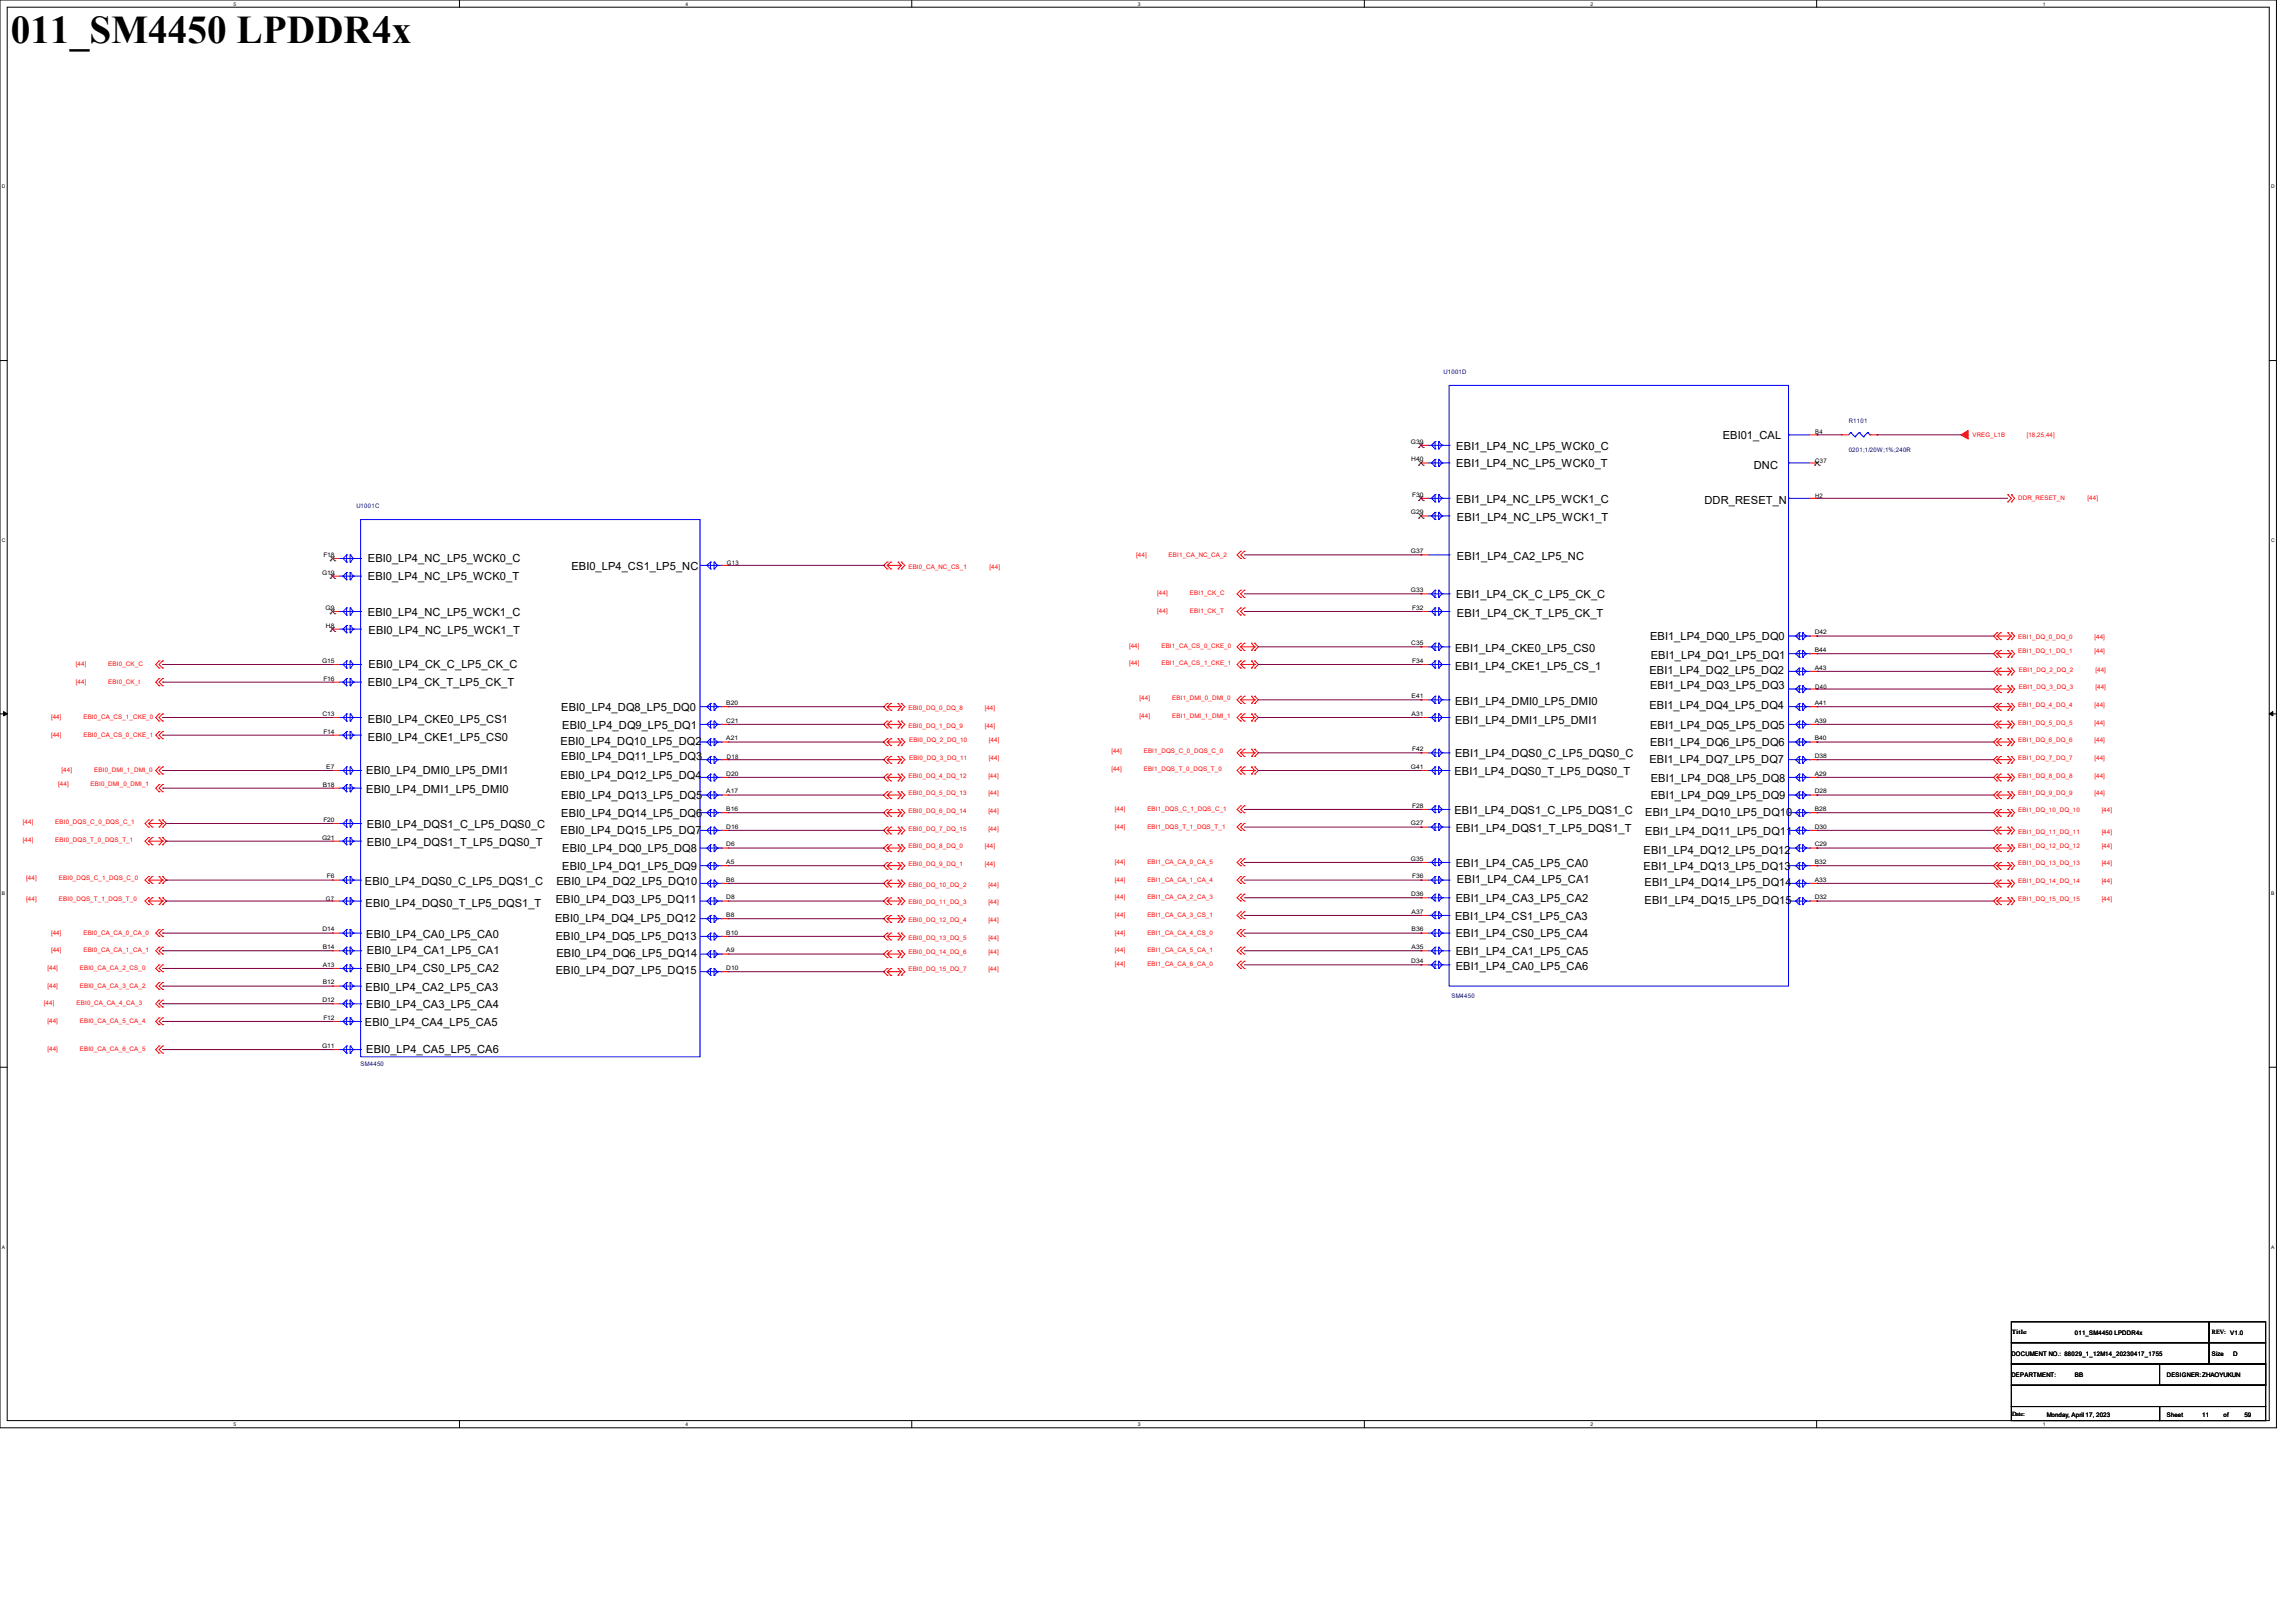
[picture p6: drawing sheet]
<svg xmlns="http://www.w3.org/2000/svg" width="297mm" height="210mm" viewBox="0 0 297 210" stroke-linecap="round" stroke-linejoin="round" font-family="sans-serif">
<defs><g id="words">
<text font-size="5.1" x="1.4" y="5.5">011_SM4450 LPDDR4x</text>
<g font-size="1.4">
<text x="188.4" y="58.2">EBI1_LP4_NC_LP5_WCK0_C</text>
<text x="222.8" y="56.8">EBI01_CAL</text>
<text x="188.4" y="65.1">EBI1_LP4_NC_LP5_WCK1_C</text>
<text x="188.4" y="60.5">EBI1_LP4_NC_LP5_WCK0_T</text>
<text x="220.5" y="65.2">DDR_RESET_N</text>
<text x="226.9" y="60.6">DNC</text>
<text x="188.5" y="67.4">EBI1_LP4_NC_LP5_WCK1_T</text>
<text x="47.6" y="72.8">EBI0_LP4_NC_LP5_WCK0_C</text>
<text x="47.6" y="75.1">EBI0_LP4_NC_LP5_WCK0_T</text>
<text x="73.9" y="73.7">EBI0_LP4_CS1_LP5_NC</text>
<text x="188.4" y="77.3">EBI1_LP4_CK_C_LP5_CK_C</text>
<text x="188.5" y="72.4">EBI1_LP4_CA2_LP5_NC</text>
<text x="47.6" y="79.8">EBI0_LP4_NC_LP5_WCK1_C</text>
<text x="47.7" y="82">EBI0_LP4_NC_LP5_WCK1_T</text>
<text x="188.5" y="79.8">EBI1_LP4_CK_T_LP5_CK_T</text>
<text x="213.4" y="82.8">EBI1_LP4_DQ0_LP5_DQ0</text>
<text x="47.6" y="88.8">EBI0_LP4_CK_T_LP5_CK_T</text>
<text x="47.7" y="86.5">EBI0_LP4_CK_C_LP5_CK_C</text>
<text x="188.2" y="84.3">EBI1_LP4_CKE0_LP5_CS0</text>
<text x="188.2" y="86.7">EBI1_LP4_CKE1_LP5_CS_1</text>
<text x="213.4" y="87.2">EBI1_LP4_DQ2_LP5_DQ2</text>
<text x="213.4" y="89.2">EBI1_LP4_DQ3_LP5_DQ3</text>
<text x="213.5" y="85.2">EBI1_LP4_DQ1_LP5_DQ1</text>
<text x="47.6" y="93.6">EBI0_LP4_CKE0_LP5_CS1</text>
<text x="47.6" y="95.9">EBI0_LP4_CKE1_LP5_CS0</text>
<text x="72.6" y="92">EBI0_LP4_DQ8_LP5_DQ0</text>
<text x="72.7" y="94.4">EBI0_LP4_DQ9_LP5_DQ1</text>
<text x="188.2" y="91.3">EBI1_LP4_DMI0_LP5_DMI0</text>
<text x="188.2" y="93.6">EBI1_LP4_DMI1_LP5_DMI1</text>
<text x="213.4" y="91.7">EBI1_LP4_DQ4_LP5_DQ4</text>
<text x="213.4" y="94.3">EBI1_LP4_DQ5_LP5_DQ5</text>
<text x="47.4" y="100.2">EBI0_LP4_DMI0_LP5_DMI1</text>
<text x="72.5" y="96.4">EBI0_LP4_DQ10_LP5_DQ2</text>
<text x="72.5" y="100.8">EBI0_LP4_DQ12_LP5_DQ4</text>
<text x="72.6" y="98.3">EBI0_LP4_DQ11_LP5_DQ3</text>
<text x="188.1" y="100.3">EBI1_LP4_DQS0_T_LP5_DQS0_T</text>
<text x="188.2" y="97.9">EBI1_LP4_DQS0_C_LP5_DQS0_C</text>
<text x="213.4" y="98.8">EBI1_LP4_DQ7_LP5_DQ7</text>
<text x="213.4" y="96.6">EBI1_LP4_DQ6_LP5_DQ6</text>
<text x="213.5" y="101.1">EBI1_LP4_DQ8_LP5_DQ8</text>
<text x="47.4" y="102.6">EBI0_LP4_DMI1_LP5_DMI0</text>
<text x="47.5" y="107.2">EBI0_LP4_DQS1_C_LP5_DQS0_C</text>
<text x="72.5" y="107.9">EBI0_LP4_DQ15_LP5_DQ7</text>
<text x="72.6" y="103.4">EBI0_LP4_DQ13_LP5_DQ5</text>
<text x="72.6" y="105.7">EBI0_LP4_DQ14_LP5_DQ6</text>
<text x="188.1" y="105.3">EBI1_LP4_DQS1_C_LP5_DQS1_C</text>
<text x="188.3" y="107.6">EBI1_LP4_DQS1_T_LP5_DQS1_T</text>
<text x="212.8" y="105.6">EBI1_LP4_DQ10_LP5_DQ10</text>
<text x="213.5" y="103.4">EBI1_LP4_DQ9_LP5_DQ9</text>
<text x="47.5" y="109.5">EBI0_LP4_DQS1_T_LP5_DQS0_T</text>
<text x="72.7" y="110.3">EBI0_LP4_DQ0_LP5_DQ8</text>
<text x="72.7" y="112.6">EBI0_LP4_DQ1_LP5_DQ9</text>
<text x="188.3" y="112.2">EBI1_LP4_CA5_LP5_CA0</text>
<text x="212.6" y="110.4">EBI1_LP4_DQ12_LP5_DQ12</text>
<text x="212.6" y="112.6">EBI1_LP4_DQ13_LP5_DQ13</text>
<text x="212.8" y="108.1">EBI1_LP4_DQ11_LP5_DQ11</text>
<text x="47.2" y="114.6">EBI0_LP4_DQS0_C_LP5_DQS1_C</text>
<text x="47.3" y="117.3">EBI0_LP4_DQS0_T_LP5_DQS1_T</text>
<text x="71.8" y="119.3">EBI0_LP4_DQ4_LP5_DQ12</text>
<text x="71.9" y="116.8">EBI0_LP4_DQ3_LP5_DQ11</text>
<text x="72" y="114.6">EBI0_LP4_DQ2_LP5_DQ10</text>
<text x="188.2" y="119">EBI1_LP4_CS1_LP5_CA3</text>
<text x="188.3" y="116.7">EBI1_LP4_CA3_LP5_CA2</text>
<text x="188.5" y="114.3">EBI1_LP4_CA4_LP5_CA1</text>
<text x="212.7" y="114.7">EBI1_LP4_DQ14_LP5_DQ14</text>
<text x="212.7" y="117">EBI1_LP4_DQ15_LP5_DQ15</text>
<text x="47.4" y="121.3">EBI0_LP4_CA0_LP5_CA0</text>
<text x="47.4" y="125.8">EBI0_LP4_CS0_LP5_CA2</text>
<text x="47.5" y="123.4">EBI0_LP4_CA1_LP5_CA1</text>
<text x="71.9" y="121.6">EBI0_LP4_DQ5_LP5_DQ13</text>
<text x="71.9" y="126">EBI0_LP4_DQ7_LP5_DQ15</text>
<text x="72" y="123.8">EBI0_LP4_DQ6_LP5_DQ14</text>
<text x="188.3" y="121.2">EBI1_LP4_CS0_LP5_CA4</text>
<text x="188.3" y="123.6">EBI1_LP4_CA1_LP5_CA5</text>
<text x="188.3" y="125.5">EBI1_LP4_CA0_LP5_CA6</text>
<text x="47.3" y="128.2">EBI0_LP4_CA2_LP5_CA3</text>
<text x="47.4" y="130.4">EBI0_LP4_CA3_LP5_CA4</text>
<text x="47.2" y="132.8">EBI0_LP4_CA4_LP5_CA5</text>
<text x="47.4" y="136.2">EBI0_LP4_CA5_LP5_CA6</text>
</g>
<g font-size=".8" fill="#000080">
<text x="186.7" y="48.3">U1001D</text>
<text x="239.1" y="54.7">R1101</text>
<text x="239.1" y="58.5">0201;1/20W;1%;240R</text>
<text x="46.1" y="65.7">U1001C</text>
<text x="187.7" y="129.1">SM4450</text>
<text x="46.7" y="137.9">SM4450</text>
</g>
<g font-size=".8">
<text x="182.5" y="57.4">G39</text>
<text x="182.5" y="59.7">H40</text>
<text x="234.8" y="59.9">C37</text>
<text x="234.8" y="56.2">B4</text>
<text x="182.7" y="64.3">F30</text>
<text x="234.8" y="64.4">H2</text>
<text x="182.5" y="66.5">G29</text>
<text x="182.5" y="71.6">G37</text>
<text x="41.7" y="74.3">G19</text>
<text x="41.8" y="72.1">F18</text>
<text x="94" y="73.1">G13</text>
<text x="182.5" y="76.6">G33</text>
<text x="42.1" y="78.9">G9</text>
<text x="42.2" y="81.2">H8</text>
<text x="182.5" y="83.5">C35</text>
<text x="182.7" y="78.9">F32</text>
<text x="234.7" y="82.1">D42</text>
<text x="41.7" y="85.8">G15</text>
<text x="41.8" y="88.1">F16</text>
<text x="182.7" y="85.8">F34</text>
<text x="234.7" y="84.4">B44</text>
<text x="234.7" y="86.7">A43</text>
<text x="234.8" y="89.1">D40</text>
<text x="41.7" y="92.6">C13</text>
<text x="41.8" y="94.9">F14</text>
<text x="93.9" y="91.2">B20</text>
<text x="93.9" y="93.5">C21</text>
<text x="93.9" y="95.8">A21</text>
<text x="182.6" y="90.3">E41</text>
<text x="182.6" y="92.6">A31</text>
<text x="234.7" y="91.2">A41</text>
<text x="234.7" y="93.5">A39</text>
<text x="234.7" y="95.8">B40</text>
<text x="41.7" y="101.8">B18</text>
<text x="42.2" y="99.5">E7</text>
<text x="93.9" y="100.4">D20</text>
<text x="94" y="98.3">D18</text>
<text x="182.5" y="99.5">G41</text>
<text x="182.7" y="97.2">F42</text>
<text x="234.7" y="98.1">D38</text>
<text x="234.7" y="100.4">A29</text>
<text x="41.8" y="106.3">F20</text>
<text x="93.9" y="102.7">A17</text>
<text x="93.9" y="104.9">B16</text>
<text x="93.9" y="107.2">D16</text>
<text x="182.5" y="106.8">G27</text>
<text x="182.7" y="104.5">F28</text>
<text x="234.7" y="104.9">B28</text>
<text x="234.7" y="107.2">D30</text>
<text x="234.7" y="102.7">D28</text>
<text x="41.7" y="108.6">G21</text>
<text x="42.3" y="113.7">F6</text>
<text x="93.9" y="109.5">D6</text>
<text x="93.9" y="111.8">A5</text>
<text x="182.5" y="111.4">G35</text>
<text x="182.7" y="113.7">F36</text>
<text x="234.7" y="109.5">C29</text>
<text x="234.7" y="111.8">B32</text>
<text x="42.2" y="116.5">G7</text>
<text x="93.9" y="114.1">B6</text>
<text x="93.9" y="116.4">D8</text>
<text x="93.9" y="118.7">B8</text>
<text x="182.5" y="116">D36</text>
<text x="182.6" y="118.2">A37</text>
<text x="234.7" y="114.1">A33</text>
<text x="234.7" y="116.4">D32</text>
<text x="41.7" y="120.5">D14</text>
<text x="41.7" y="122.8">B14</text>
<text x="41.7" y="125.1">A13</text>
<text x="93.9" y="120.9">B10</text>
<text x="93.9" y="123.2">A9</text>
<text x="93.9" y="125.5">D10</text>
<text x="182.5" y="124.6">D34</text>
<text x="182.6" y="120.5">B36</text>
<text x="182.6" y="122.8">A35</text>
<text x="41.7" y="129.7">D12</text>
<text x="41.7" y="127.4">B12</text>
<text x="41.8" y="132">F12</text>
<text x="41.7" y="135.6">G11</text>
<text x="260.2" y="172.6">Title</text>
<text x="268.4" y="172.7">011_SM4450 LPDDR4x</text>
<text x="286.1" y="172.6">REV:</text>
<text x="288.5" y="172.7">V1.0</text>
<text x="260.2" y="175.4">DOCUMENT NO.: 88029_1_12M14_20230417_1755</text>
<text x="260.2" y="178.2">DEPARTMENT:</text>
<text x="268.4" y="178.2">BB</text>
<text x="280.3" y="178.2">DESIGNER:ZHAOYUKUN</text>
<text x="286.1" y="175.4">Size</text>
<text x="288.9" y="175.4">D</text>
<text x="260.3" y="183.2">Date:</text>
<text x="264.8" y="183.3">Monday, April 17, 2023</text>
<text x="280.3" y="183.3">Sheet</text>
<text x="284.9" y="183.3">11</text>
<text x="287.6" y="183.3">of</text>
<text x="290.3" y="183.3">59</text>
</g>
<g font-size=".8" fill="#f00">
<text x="255.1" y="56.6">VREG_L1B</text>
<text x="262.2" y="56.6">[18,25,44]</text>
<text x="261.1" y="64.7">DDR_RESET_N</text>
<text x="270" y="64.7">[44]</text>
<text x="117.5" y="73.6">EBI0_CA_NC_CS_1</text>
<text x="128" y="73.6">[44]</text>
<text x="147" y="72">[44]</text>
<text x="149.7" y="77">[44]</text>
<text x="151.2" y="72">EBI1_CA_NC_CA_2</text>
<text x="153.9" y="77">EBI1_CK_C</text>
<text x="146" y="83.8">[44]</text>
<text x="149.7" y="79.3">[44]</text>
<text x="150.2" y="83.8">EBI1_CA_CS_0_CKE_0</text>
<text x="153.9" y="79.3">EBI1_CK_T</text>
<text x="261.1" y="82.7">EBI1_DQ_0_DQ_0</text>
<text x="270.9" y="82.7">[44]</text>
<text x="9.8" y="86.2">[44]</text>
<text x="9.8" y="88.5">[44]</text>
<text x="14" y="86.2">EBI0_CK_C</text>
<text x="14" y="88.5">EBI0_CK_t</text>
<text x="146" y="86.1">[44]</text>
<text x="150.2" y="86.1">EBI1_CA_CS_1_CKE_1</text>
<text x="261.1" y="84.5">EBI1_DQ_1_DQ_1</text>
<text x="261.2" y="86.9">EBI1_DQ_2_DQ_2</text>
<text x="261.2" y="89.2">EBI1_DQ_3_DQ_3</text>
<text x="270.9" y="84.5">[44]</text>
<text x="271.1" y="86.9">[44]</text>
<text x="271.1" y="89.2">[44]</text>
<text x="6.6" y="93">[44]</text>
<text x="6.6" y="95.3">[44]</text>
<text x="10.8" y="93">EBI0_CA_CS_1_CKE_0</text>
<text x="10.8" y="95.3">EBI0_CA_CS_0_CKE_1</text>
<text x="117.5" y="91.9">EBI0_DQ_0_DQ_8</text>
<text x="117.5" y="94.1">EBI0_DQ_1_DQ_9</text>
<text x="127.4" y="91.9">[44]</text>
<text x="127.4" y="94.1">[44]</text>
<text x="147.4" y="90.6">[44]</text>
<text x="147.4" y="92.9">[44]</text>
<text x="151.6" y="90.6">EBI1_DMI_0_DMI_0</text>
<text x="151.6" y="92.9">EBI1_DMI_1_DMI_1</text>
<text x="261.1" y="91.5">EBI1_DQ_4_DQ_4</text>
<text x="261.1" y="93.8">EBI1_DQ_5_DQ_5</text>
<text x="270.9" y="91.5">[44]</text>
<text x="270.9" y="93.8">[44]</text>
<text x="7.5" y="101.7">[44]</text>
<text x="8" y="99.9">[44]</text>
<text x="11.7" y="101.7">EBI0_DMI_0_DMI_1</text>
<text x="12.2" y="99.9">EBI0_DMI_1_DMI_0</text>
<text x="117.5" y="100.6">EBI0_DQ_4_DQ_12</text>
<text x="117.6" y="96.1">EBI0_DQ_2_DQ_10</text>
<text x="117.6" y="98.3">EBI0_DQ_3_DQ_11</text>
<text x="127.8" y="100.6">[44]</text>
<text x="127.9" y="96.1">[44]</text>
<text x="127.9" y="98.3">[44]</text>
<text x="143.8" y="97.5">[44]</text>
<text x="143.8" y="99.7">[44]</text>
<text x="148" y="97.5">EBI1_DQS_C_0_DQS_C_0</text>
<text x="148" y="99.7">EBI1_DQS_T_0_DQS_T_0</text>
<text x="261.1" y="96.1">EBI1_DQ_6_DQ_6</text>
<text x="261.1" y="98.3">EBI1_DQ_7_DQ_7</text>
<text x="261.1" y="100.6">EBI1_DQ_8_DQ_8</text>
<text x="270.9" y="96.1">[44]</text>
<text x="270.9" y="98.3">[44]</text>
<text x="270.9" y="100.6">[44]</text>
<text x="3" y="106.7">[44]</text>
<text x="7.2" y="106.7">EBI0_DQS_C_0_DQS_C_1</text>
<text x="117.5" y="102.9">EBI0_DQ_5_DQ_13</text>
<text x="117.5" y="105.2">EBI0_DQ_6_DQ_14</text>
<text x="117.5" y="107.5">EBI0_DQ_7_DQ_15</text>
<text x="127.8" y="102.9">[44]</text>
<text x="127.8" y="105.2">[44]</text>
<text x="127.8" y="107.5">[44]</text>
<text x="144.2" y="104.9">[44]</text>
<text x="144.2" y="107.2">[44]</text>
<text x="148.4" y="104.9">EBI1_DQS_C_1_DQS_C_1</text>
<text x="148.4" y="107.2">EBI1_DQS_T_1_DQS_T_1</text>
<text x="261.1" y="102.9">EBI1_DQ_9_DQ_9</text>
<text x="261.1" y="105.1">EBI1_DQ_10_DQ_10</text>
<text x="261.1" y="107.9">EBI1_DQ_11_DQ_11</text>
<text x="270.9" y="102.9">[44]</text>
<text x="271.9" y="105.1">[44]</text>
<text x="271.9" y="107.9">[44]</text>
<text x="3" y="109">[44]</text>
<text x="3.4" y="113.9">[44]</text>
<text x="7.2" y="109">EBI0_DQS_T_0_DQS_T_1</text>
<text x="7.6" y="113.9">EBI0_DQS_C_1_DQS_C_0</text>
<text x="117.5" y="109.8">EBI0_DQ_8_DQ_0</text>
<text x="117.5" y="112.1">EBI0_DQ_9_DQ_1</text>
<text x="127.4" y="109.8">[44]</text>
<text x="127.4" y="112.1">[44]</text>
<text x="144.2" y="111.8">[44]</text>
<text x="148.4" y="111.8">EBI1_CA_CA_0_CA_5</text>
<text x="261.1" y="109.7">EBI1_DQ_12_DQ_12</text>
<text x="261.1" y="112">EBI1_DQ_13_DQ_13</text>
<text x="271.9" y="109.7">[44]</text>
<text x="271.9" y="112">[44]</text>
<text x="3.4" y="116.6">[44]</text>
<text x="7.6" y="116.6">EBI0_DQS_T_1_DQS_T_0</text>
<text x="117.5" y="114.7">EBI0_DQ_10_DQ_2</text>
<text x="117.5" y="117">EBI0_DQ_11_DQ_3</text>
<text x="117.5" y="119.3">EBI0_DQ_12_DQ_4</text>
<text x="127.8" y="114.7">[44]</text>
<text x="127.8" y="117">[44]</text>
<text x="127.8" y="119.3">[44]</text>
<text x="144.2" y="114.1">[44]</text>
<text x="144.2" y="116.4">[44]</text>
<text x="144.2" y="118.7">[44]</text>
<text x="148.4" y="114.1">EBI1_CA_CA_1_CA_4</text>
<text x="148.4" y="116.4">EBI1_CA_CA_2_CA_3</text>
<text x="148.4" y="118.7">EBI1_CA_CA_3_CS_1</text>
<text x="261.1" y="114.3">EBI1_DQ_14_DQ_14</text>
<text x="261.1" y="116.6">EBI1_DQ_15_DQ_15</text>
<text x="271.9" y="114.3">[44]</text>
<text x="271.9" y="116.6">[44]</text>
<text x="6.1" y="125.5">[44]</text>
<text x="6.6" y="120.9">[44]</text>
<text x="6.6" y="123.2">[44]</text>
<text x="10.3" y="125.5">EBI0_CA_CA_2_CS_0</text>
<text x="10.8" y="120.9">EBI0_CA_CA_0_CA_0</text>
<text x="10.8" y="123.2">EBI0_CA_CA_1_CA_1</text>
<text x="117.5" y="121.6">EBI0_DQ_13_DQ_5</text>
<text x="117.5" y="123.4">EBI0_DQ_14_DQ_6</text>
<text x="117.5" y="125.7">EBI0_DQ_15_DQ_7</text>
<text x="127.8" y="121.6">[44]</text>
<text x="127.8" y="123.4">[44]</text>
<text x="127.8" y="125.7">[44]</text>
<text x="144.2" y="120.9">[44]</text>
<text x="144.2" y="123.2">[44]</text>
<text x="144.2" y="125.1">[44]</text>
<text x="148.4" y="120.9">EBI1_CA_CA_4_CS_0</text>
<text x="148.4" y="123.2">EBI1_CA_CA_5_CA_1</text>
<text x="148.4" y="125.1">EBI1_CA_CA_6_CA_0</text>
<text x="5.7" y="130.1">[44]</text>
<text x="6.1" y="127.8">[44]</text>
<text x="9.9" y="130.1">EBI0_CA_CA_4_CA_3</text>
<text x="10.3" y="127.8">EBI0_CA_CA_3_CA_2</text>
<text x="6.1" y="132.4">[44]</text>
<text x="6.1" y="136">[44]</text>
<text x="10.3" y="132.4">EBI0_CA_CA_5_CA_4</text>
<text x="10.3" y="136">EBI0_CA_CA_6_CA_5</text>
</g>
<g font-size=".6">
<text x="30.2" y=".7">5</text>
<text x="88.7" y=".7">4</text>
<text x="147.2" y=".7">3</text>
<text x="205.7" y=".7">2</text>
<text x="264.2" y=".7">1</text>
<text x=".3" y="24.4">D</text>
<text x="293.8" y="24.4">D</text>
<text x=".3" y="70.1">C</text>
<text x="293.8" y="70.1">C</text>
<text x=".3" y="115.8">B</text>
<text x="293.8" y="115.8">B</text>
<text x=".3" y="161.5">A</text>
<text x="293.8" y="161.5">A</text>
<text x="30.2" y="184.5">5</text>
<text x="88.7" y="184.5">4</text>
<text x="147.2" y="184.5">3</text>
<text x="205.7" y="184.5">2</text>
<text x="264.2" y="184.5">1</text>
</g>
</g></defs>
<g fill="none" stroke="#000" stroke-width=".13">
<path d="M0 0h294.5v184.7h-294.5zM.9 .9h292.6v182.9h-292.6zM59.4 0v.9M117.9 0v.9M176.5 0v.9M235 0v.9M0 46.7h.9M293.5 46.7h1M0 92.4h.9M.5 92.1l.4 .3-.4 .2zM293.5 92.4l.5-.3v.5zM293.5 92.4h1"/>
<path d="M0 138.1h.9M293.5 138.1h1M59.4 183.8v.9M117.9 183.8v.9M176.5 183.8v.9M235 183.8v.9"/>
</g>
<path d="M.5 92.1l.4 .3-.4 .2zM293.5 92.4l.5-.3v.5z" fill="#000"/>
<g fill="none" stroke="#f00" stroke-width=".13">
<path d="M114.8 72.7h.1M114.8 73.6h.1M114.8 73.2h.1M114.8 72.7l-.5 .5 .5 .4M114.8 73.2l.4 .4M114.8 73.2h1.8M115.2 73.6h.1M115.2 72.7h.1M115.2 72.7l-.4 .5M116.2 72.7h.1M116.2 73.6h.1M116.2 72.7l.4 .5"/>
<path d="M116.6 73.6h.1M116.6 72.7h.1M116.6 72.7l.5 .5-.5 .4M116.6 73.2l-.4 .4M160.5 76.4h.1M160.5 77.3h.1M160.5 78.7h.1M160.5 79.6h.1M160.5 71.3h.1M160.5 72.3h.1M160.5 76.4l-.5 .4 .5 .5M160.5 78.7l-.5 .4 .5 .5"/>
<path d="M160.5 71.3l-.5 .5 .5 .5M161 76.4h.1M161 77.3h.1M161 78.7h.1M161 79.6h.1M161 71.3h.1M161 72.3h.1M161 76.4l-.5 .4 .5 .5M161 78.7l-.5 .4 .5 .5M161 71.3l-.5 .5 .5 .5M259.7 64h.1M259.7 64.9h.1"/>
<path d="M259.7 64l.5 .5-.5 .4M260.2 64h.1M260.2 64.9h.1M260.2 64l.4 .5-.4 .4M20.6 85.5h.1M20.6 86.4h.1M20.6 87.8h.1M20.6 88.7h.1M20.6 92.4h.1M20.6 93.3h.1M20.6 94.7h.1M20.6 95.6h.1"/>
<path d="M20.6 99.2h.1M20.6 85.5l-.4 .5 .4 .4M20.6 87.8l-.4 .5 .4 .4M20.6 92.4l-.4 .4 .4 .5M20.6 94.7l-.4 .4 .4 .5M20.6 99.2l-.4 .5 .4 .5M21 85.5h.1M21 86.4h.1M21 87.8h.1M21 88.7h.1M21 92.4h.1M21 93.3h.1"/>
<path d="M21 94.7h.1M21 95.6h.1M21 99.2h.1M21 85.5l-.4 .5 .4 .4M21 87.8l-.4 .5 .4 .4M21 92.4l-.4 .4 .4 .5M21 94.7l-.4 .4 .4 .5M21 99.2l-.4 .5 .4 .5M114.8 91h.1M114.8 91.9h.1M114.8 91.4h.1M114.8 93.3h.1"/>
<path d="M114.8 94.2h.1M114.8 93.7h.1M114.8 95.6h.1M114.8 96.5h.1M114.8 96h.1M114.8 97.9h.1M114.8 98.8h.1M114.8 98.3h.1M114.8 91l-.5 .4 .5 .5M114.8 91.4l.4 .5M114.8 91.4h1.8M114.8 93.3l-.5 .4 .5 .5"/>
<path d="M114.8 93.7l.4 .5M114.8 93.7h1.8M114.8 95.6l-.5 .4 .5 .5M114.8 96l.4 .5M114.8 96h1.8M114.8 97.9l-.5 .4 .5 .5M114.8 98.3l.4 .5M114.8 98.3h1.8M115.2 91.9h.1M115.2 91h.1M115.2 94.2h.1M115.2 93.3h.1"/>
<path d="M115.2 96.5h.1M115.2 95.6h.1M115.2 98.8h.1M115.2 97.9h.1M115.2 91l-.4 .4M115.2 93.3l-.4 .4M115.2 95.6l-.4 .4M115.2 97.9l-.4 .4M116.2 91h.1M116.2 91.9h.1M116.2 93.3h.1M116.2 94.2h.1"/>
<path d="M116.2 95.6h.1M116.2 96.5h.1M116.2 97.9h.1M116.2 98.8h.1M116.2 91l.4 .4M116.2 95.6l.4 .4M116.2 93.3l.4 .4M116.2 97.9l.4 .4M116.6 91.9h.1M116.6 91h.1M116.6 94.2h.1M116.6 93.3h.1"/>
<path d="M116.6 96.5h.1M116.6 95.6h.1M116.6 98.8h.1M116.6 97.9h.1M116.6 91l.5 .4-.5 .5M116.6 91.4l-.4 .5M116.6 93.3l.5 .4-.5 .5M116.6 93.7l-.4 .5M116.6 95.6l.5 .4-.5 .5M116.6 96l-.4 .5M116.6 97.9l.5 .4-.5 .5M116.6 98.3l-.4 .5"/>
<path d="M160.5 84.2h.1M160.5 83.2h.1M160.5 86.4h.1M160.5 85.5h.1M160.5 91h.1M160.5 90.1h.1M160.5 93.3h.1M160.5 92.4h.1M160.5 97.9h.1M160.5 96.9h.1M160.5 99.2h.1M160.5 83.2l-.5 .5 .5 .5"/>
<path d="M160.5 83.7l.5 .5M160.5 83.7h1.8M160.5 85.5l-.5 .5 .5 .4M160.5 86l.5 .4M160.5 86h1.8M160.5 90.1l-.5 .5 .5 .4M160.5 90.6l.5 .4M160.5 90.6h1.8M160.5 92.4l-.5 .4 .5 .5M160.5 92.8l.5 .5M160.5 92.8h1.8M160.5 96.9l-.5 .5 .5 .5"/>
<path d="M160.5 97.4l.5 .5M160.5 97.4h1.8M160.5 99.2l-.5 .5 .5 .5M160.5 99.7l.5 .5M160.5 99.7h1.8M161 83.2h.1M161 84.2h.1M161 85.5h.1M161 86.4h.1M161 90.1h.1M161 91h.1M161 92.4h.1"/>
<path d="M161 93.3h.1M161 96.9h.1M161 97.9h.1M161 99.2h.1M161 85.5l-.5 .5M161 83.2l-.5 .5M161 92.4l-.5 .4M161 90.1l-.5 .5M161 99.2l-.5 .5M161 96.9l-.5 .5M161.9 84.2h.1M161.9 83.2h.1"/>
<path d="M161.9 86.4h.1M161.9 85.5h.1M161.9 91h.1M161.9 90.1h.1M161.9 93.3h.1M161.9 92.4h.1M161.9 97.9h.1M161.9 96.9h.1M161.9 99.2h.1M161.9 83.2l.4 .5M161.9 85.5l.4 .5M161.9 90.1l.4 .5"/>
<path d="M161.9 92.4l.4 .4M161.9 96.9l.4 .5M161.9 99.2l.4 .5M162.3 83.2h.1M162.3 84.2h.1M162.3 83.7h.1M162.3 85.5h.1M162.3 86.4h.1M162.3 86h.1M162.3 90.1h.1M162.3 91h.1M162.3 90.6h.1"/>
<path d="M162.3 92.4h.1M162.3 93.3h.1M162.3 92.8h.1M162.3 96.9h.1M162.3 97.9h.1M162.3 97.4h.1M162.3 99.2h.1M162.3 99.7h.1M162.3 83.2l.5 .5-.5 .5M162.3 83.7l-.4 .5M162.3 85.5l.5 .5-.5 .4M162.3 86l-.4 .4"/>
<path d="M162.3 90.1l.5 .5-.5 .4M162.3 90.6l-.4 .4M162.3 92.4l.5 .4-.5 .5M162.3 92.8l-.4 .5M162.3 96.9l.5 .5-.5 .5M162.3 97.4l-.4 .5M162.3 99.2l.5 .5-.5 .5M162.3 99.7l-.4 .5M258.3 81.9h.1M258.3 82.8h.1M258.3 82.3h.1M258.3 84.2h.1"/>
<path d="M258.3 85h.1M258.3 84.6h.1M258.3 86.4h.1M258.3 87.3h.1M258.3 86.9h.1M258.3 88.7h.1M258.3 89.6h.1M258.3 89.2h.1M258.3 91h.1M258.3 91.9h.1M258.3 91.4h.1M258.3 93.3h.1"/>
<path d="M258.3 94.2h.1M258.3 93.7h.1M258.3 95.6h.1M258.3 96.5h.1M258.3 96h.1M258.3 97.9h.1M258.3 98.8h.1M258.3 98.3h.1M258.3 91.4h1.9M258.3 93.7h1.9M258.3 96h1.9M258.3 98.3h1.9"/>
<path d="M258.3 81.9l-.4 .4 .4 .5M258.3 82.3l.5 .5M258.3 84.2l-.4 .4 .4 .4M258.3 82.3h1.9M258.3 84.6l.5 .4M258.3 86.4l-.4 .5 .4 .4M258.3 84.6h1.9M258.3 86.9l.5 .4M258.3 88.7l-.4 .5 .4 .4M258.3 86.9h1.9M258.3 89.2l.5 .4M258.3 91l-.4 .4 .4 .5"/>
<path d="M258.3 89.2h1.9M258.3 91.4l.5 .5M258.3 93.3l-.4 .4 .4 .5M258.3 93.7l.5 .5M258.3 95.6l-.4 .4 .4 .5M258.3 96l.5 .5M258.3 97.9l-.4 .4 .4 .5M258.3 98.3l.5 .5M258.8 82.8h.1M258.8 81.9h.1M258.8 85h.1M258.8 84.2h.1"/>
<path d="M258.8 87.3h.1M258.8 86.4h.1M258.8 89.6h.1M258.8 88.7h.1M258.8 91.9h.1M258.8 91h.1M258.8 94.2h.1M258.8 93.3h.1M258.8 96.5h.1M258.8 95.6h.1M258.8 98.8h.1M258.8 97.9h.1"/>
<path d="M258.8 81.9l-.5 .4M258.8 84.2l-.5 .4M258.8 86.4l-.5 .5M258.8 88.7l-.5 .5M258.8 91l-.5 .4M258.8 93.3l-.5 .4M258.8 95.6l-.5 .4M258.8 97.9l-.5 .4M259.7 81.9h.1M259.7 82.8h.1M259.7 84.2h.1M259.7 85h.1"/>
<path d="M259.7 86.4h.1M259.7 87.3h.1M259.7 88.7h.1M259.7 89.6h.1M259.7 91h.1M259.7 91.9h.1M259.7 93.3h.1M259.7 94.2h.1M259.7 95.6h.1M259.7 96.5h.1M259.7 97.9h.1M259.7 98.8h.1"/>
<path d="M259.7 81.9l.5 .4M259.7 84.2l.5 .4M259.7 86.4l.5 .5M259.7 88.7l.5 .5M259.7 91l.5 .4M259.7 93.3l.5 .4M259.7 95.6l.5 .4M259.7 97.9l.5 .4M260.2 82.8h.1M260.2 81.9h.1M260.2 85h.1M260.2 84.2h.1"/>
<path d="M260.2 87.3h.1M260.2 86.4h.1M260.2 89.6h.1M260.2 88.7h.1M260.2 91.9h.1M260.2 91h.1M260.2 94.2h.1M260.2 93.3h.1M260.2 96.5h.1M260.2 95.6h.1M260.2 98.8h.1M260.2 97.9h.1"/>
<path d="M260.2 84.2l.4 .4-.4 .4M260.2 81.9l.4 .4-.4 .5M260.2 82.3l-.5 .5M260.2 86.4l.4 .5-.4 .4M260.2 84.6l-.5 .4M260.2 88.7l.4 .5-.4 .4M260.2 86.9l-.5 .4M260.2 91l.4 .4-.4 .5M260.2 89.2l-.5 .4M260.2 93.3l.4 .4-.4 .5M260.2 91.4l-.5 .5M260.2 95.6l.4 .4-.4 .5"/>
<path d="M260.2 93.7l-.5 .5M260.2 97.9l.4 .4-.4 .5M260.2 96l-.5 .5M260.2 98.3l-.5 .5M19.2 107h.1M19.2 106.1h.1M19.2 109.3h.1M19.2 108.4h.1M19.2 114.3h.1M19.2 113.4h.1M19.2 117.1h.1M19.2 116.2h.1"/>
<path d="M19.2 108.4l-.4 .4 .4 .5M19.2 106.1l-.4 .5 .4 .4M19.2 106.6l.5 .4M19.2 106.6h1.8M19.2 108.8l.5 .5M19.2 108.8h1.8M19.2 113.4l-.4 .5 .4 .4M19.2 113.9l.5 .4M19.2 113.9h1.8M19.2 116.2l-.4 .4 .4 .5M19.2 116.6l.5 .5M19.2 116.6h1.8"/>
<path d="M19.7 106.1h.1M19.7 107h.1M19.7 108.4h.1M19.7 109.3h.1M19.7 113.4h.1M19.7 114.3h.1M19.7 116.2h.1M19.7 117.1h.1M19.7 108.4l-.5 .4M19.7 106.1l-.5 .5M19.7 113.4l-.5 .5M19.7 116.2l-.5 .4"/>
<path d="M20.6 100.2h.1M20.6 101.5h.1M20.6 102.4h.1M20.6 107h.1M20.6 106.1h.1M20.6 109.3h.1M20.6 108.4h.1M20.6 114.3h.1M20.6 113.4h.1M20.6 117.1h.1M20.6 116.2h.1M20.6 101.5l-.4 .5 .4 .4"/>
<path d="M20.6 106.1l.4 .5M20.6 108.4l.4 .4M20.6 113.4l.4 .5M20.6 116.2l.4 .4M21 100.2h.1M21 101.5h.1M21 102.4h.1M21 106.1h.1M21 107h.1M21 106.6h.1M21 108.4h.1M21 109.3h.1"/>
<path d="M21 108.8h.1M21 113.4h.1M21 114.3h.1M21 113.9h.1M21 116.2h.1M21 117.1h.1M21 116.6h.1M21 101.5l-.4 .5 .4 .4M21 106.1l.5 .5-.5 .4M21 106.6l-.4 .4M21 108.4l.5 .4-.5 .5M21 108.8l-.4 .5"/>
<path d="M21 113.4l.5 .5-.5 .4M21 113.9l-.4 .4M21 116.2l.5 .4-.5 .5M21 116.6l-.4 .5M114.8 100.2h.1M114.8 101h.1M114.8 100.6h.1M114.8 102.4h.1M114.8 103.3h.1M114.8 102.9h.1M114.8 104.7h.1M114.8 105.6h.1"/>
<path d="M114.8 105.2h.1M114.8 107h.1M114.8 107.9h.1M114.8 107.4h.1M114.8 109.3h.1M114.8 110.2h.1M114.8 109.7h.1M114.8 111.6h.1M114.8 112.5h.1M114.8 112h.1M114.8 113.9h.1M114.8 114.8h.1"/>
<path d="M114.8 114.3h.1M114.8 116.2h.1M114.8 117.1h.1M114.8 116.6h.1M114.8 118.4h.1M114.8 119.3h.1M114.8 118.9h.1M114.8 116.6h1.8M114.8 100.2l-.5 .4 .5 .4M114.8 100.6l.4 .4M114.8 100.6h1.8M114.8 102.4l-.5 .5 .5 .4"/>
<path d="M114.8 102.9l.4 .4M114.8 102.9h1.8M114.8 104.7l-.5 .5 .5 .4M114.8 105.2l.4 .4M114.8 105.2h1.8M114.8 107l-.5 .4 .5 .5M114.8 107.4l.4 .5M114.8 107.4h1.8M114.8 109.3l-.5 .4 .5 .5M114.8 109.7l.4 .5M114.8 109.7h1.8M114.8 111.6l-.5 .4 .5 .5"/>
<path d="M114.8 112l.4 .5M114.8 112h1.8M114.8 113.9l-.5 .4 .5 .5M114.8 114.3l.4 .5M114.8 114.3h1.8M114.8 116.2l-.5 .4 .5 .5M114.8 116.6l.4 .5M114.8 118.4l-.5 .5 .5 .4M114.8 118.9l.4 .4M114.8 118.9h1.8M115.2 101h.1M115.2 100.2h.1"/>
<path d="M115.2 103.3h.1M115.2 102.4h.1M115.2 105.6h.1M115.2 104.7h.1M115.2 107.9h.1M115.2 107h.1M115.2 110.2h.1M115.2 109.3h.1M115.2 112.5h.1M115.2 111.6h.1M115.2 114.8h.1M115.2 113.9h.1"/>
<path d="M115.2 117.1h.1M115.2 116.2h.1M115.2 119.3h.1M115.2 118.4h.1M115.2 100.2l-.4 .4M115.2 102.4l-.4 .5M115.2 104.7l-.4 .5M115.2 107l-.4 .4M115.2 109.3l-.4 .4M115.2 111.6l-.4 .4M115.2 113.9l-.4 .4M115.2 116.2l-.4 .4"/>
<path d="M115.2 118.4l-.4 .5M116.2 100.2h.1M116.2 101h.1M116.2 102.4h.1M116.2 103.3h.1M116.2 104.7h.1M116.2 105.6h.1M116.2 107h.1M116.2 107.9h.1M116.2 109.3h.1M116.2 110.2h.1M116.2 111.6h.1"/>
<path d="M116.2 112.5h.1M116.2 113.9h.1M116.2 114.8h.1M116.2 116.2h.1M116.2 117.1h.1M116.2 118.4h.1M116.2 119.3h.1M116.2 100.2l.4 .4M116.2 102.4l.4 .5M116.2 104.7l.4 .5M116.2 107l.4 .4M116.2 109.3l.4 .4"/>
<path d="M116.2 111.6l.4 .4M116.2 113.9l.4 .4M116.2 116.2l.4 .4M116.2 118.4l.4 .5M116.6 101h.1M116.6 100.2h.1M116.6 103.3h.1M116.6 102.4h.1M116.6 105.6h.1M116.6 104.7h.1M116.6 107.9h.1M116.6 107h.1"/>
<path d="M116.6 110.2h.1M116.6 109.3h.1M116.6 112.5h.1M116.6 111.6h.1M116.6 114.8h.1M116.6 113.9h.1M116.6 117.1h.1M116.6 116.2h.1M116.6 119.3h.1M116.6 118.4h.1M116.6 100.2l.5 .4-.5 .4M116.6 100.6l-.4 .4"/>
<path d="M116.6 102.4l.5 .5-.5 .4M116.6 102.9l-.4 .4M116.6 104.7l.5 .5-.5 .4M116.6 105.2l-.4 .4M116.6 107l.5 .4-.5 .5M116.6 107.4l-.4 .5M116.6 109.3l.5 .4-.5 .5M116.6 109.7l-.4 .5M116.6 111.6l.5 .4-.5 .5M116.6 112l-.4 .5M116.6 113.9l.5 .4-.5 .5M116.6 114.3l-.4 .5"/>
<path d="M116.6 116.2l.5 .4-.5 .5M116.6 116.6l-.4 .5M116.6 118.4l.5 .5-.5 .4M116.6 118.9l-.4 .4M160.5 100.2h.1M160.5 104.3h.1M160.5 105.2h.1M160.5 106.6h.1M160.5 107.4h.1M160.5 111.1h.1M160.5 112h.1M160.5 113.4h.1"/>
<path d="M160.5 114.3h.1M160.5 115.7h.1M160.5 116.6h.1M160.5 118h.1M160.5 118.9h.1M160.5 104.3l-.5 .4 .5 .5M160.5 106.6l-.5 .4 .5 .4M160.5 111.1l-.5 .5 .5 .4M160.5 113.4l-.5 .5 .5 .4M160.5 115.7l-.5 .5 .5 .4M160.5 118l-.5 .4 .5 .5M161 100.2h.1"/>
<path d="M161 104.3h.1M161 105.2h.1M161 106.6h.1M161 107.4h.1M161 111.1h.1M161 112h.1M161 113.4h.1M161 114.3h.1M161 115.7h.1M161 116.6h.1M161 118h.1M161 118.9h.1"/>
<path d="M161 104.3l-.5 .4 .5 .5M161 106.6l-.5 .4 .5 .4M161 111.1l-.5 .5 .5 .4M161 113.4l-.5 .5 .5 .4M161 115.7l-.5 .5 .5 .4M161 118l-.5 .4 .5 .5M161.9 100.2h.1M162.3 100.2h.1M258.3 100.2h.1M258.3 101h.1M258.3 100.6h.1M258.3 102.4h.1"/>
<path d="M258.3 103.3h.1M258.3 102.9h.1M258.3 104.7h.1M258.3 105.6h.1M258.3 105.2h.1M258.3 107h.1M258.3 107.9h.1M258.3 107.4h.1M258.3 109.3h.1M258.3 110.2h.1M258.3 109.7h.1M258.3 111.6h.1"/>
<path d="M258.3 112.5h.1M258.3 112h.1M258.3 113.9h.1M258.3 114.8h.1M258.3 114.3h.1M258.3 116.2h.1M258.3 117.1h.1M258.3 116.6h.1M258.3 116.6h1.9M258.3 100.6h1.9M258.3 102.9h1.9M258.3 105.2h1.9"/>
<path d="M258.3 107.4h1.9M258.3 109.7h1.9M258.3 112h1.9M258.3 114.3h1.9M258.3 100.2l-.4 .4 .4 .4M258.3 100.6l.5 .4M258.3 102.4l-.4 .5 .4 .4M258.3 102.9l.5 .4M258.3 104.7l-.4 .5 .4 .4M258.3 105.2l.5 .4M258.3 107l-.4 .4 .4 .5M258.3 107.4l.5 .5"/>
<path d="M258.3 109.3l-.4 .4 .4 .5M258.3 109.7l.5 .5M258.3 111.6l-.4 .4 .4 .5M258.3 112l.5 .5M258.3 113.9l-.4 .4 .4 .5M258.3 114.3l.5 .5M258.3 116.2l-.4 .4 .4 .5M258.3 116.6l.5 .5M258.8 101h.1M258.8 100.2h.1M258.8 103.3h.1M258.8 102.4h.1"/>
<path d="M258.8 105.6h.1M258.8 104.7h.1M258.8 107.9h.1M258.8 107h.1M258.8 110.2h.1M258.8 109.3h.1M258.8 112.5h.1M258.8 111.6h.1M258.8 114.8h.1M258.8 113.9h.1M258.8 117.1h.1M258.8 116.2h.1"/>
<path d="M258.8 100.2l-.5 .4M258.8 102.4l-.5 .5M258.8 104.7l-.5 .5M258.8 107l-.5 .4M258.8 109.3l-.5 .4M258.8 111.6l-.5 .4M258.8 113.9l-.5 .4M258.8 116.2l-.5 .4M259.7 100.2h.1M259.7 101h.1M259.7 102.4h.1M259.7 103.3h.1"/>
<path d="M259.7 104.7h.1M259.7 105.6h.1M259.7 107h.1M259.7 107.9h.1M259.7 109.3h.1M259.7 110.2h.1M259.7 111.6h.1M259.7 112.5h.1M259.7 113.9h.1M259.7 114.8h.1M259.7 116.2h.1M259.7 117.1h.1"/>
<path d="M259.7 100.2l.5 .4M259.7 102.4l.5 .5M259.7 104.7l.5 .5M259.7 107l.5 .4M259.7 109.3l.5 .4M259.7 111.6l.5 .4M259.7 113.9l.5 .4M259.7 116.2l.5 .4M260.2 101h.1M260.2 100.2h.1M260.2 103.3h.1M260.2 102.4h.1"/>
<path d="M260.2 105.6h.1M260.2 104.7h.1M260.2 107.9h.1M260.2 107h.1M260.2 110.2h.1M260.2 109.3h.1M260.2 112.5h.1M260.2 111.6h.1M260.2 114.8h.1M260.2 113.9h.1M260.2 117.1h.1M260.2 116.2h.1"/>
<path d="M260.2 100.2l.4 .4-.4 .4M260.2 102.4l.4 .5-.4 .4M260.2 100.6l-.5 .4M260.2 104.7l.4 .5-.4 .4M260.2 102.9l-.5 .4M260.2 107l.4 .4-.4 .5M260.2 105.2l-.5 .4M260.2 109.3l.4 .4-.4 .5M260.2 107.4l-.5 .5M260.2 111.6l.4 .4-.4 .5M260.2 109.7l-.5 .5M260.2 113.9l.4 .4-.4 .5"/>
<path d="M260.2 112l-.5 .5M260.2 116.2l.4 .4-.4 .5M260.2 114.3l-.5 .5M260.2 116.6l-.5 .5M20.6 120.3h.1M20.6 121.2h.1M20.6 122.6h.1M20.6 123.4h.1M20.6 124.8h.1M20.6 125.7h.1M20.6 127.1h.1M20.6 128h.1"/>
<path d="M20.6 129.4h.1M20.6 130.3h.1M20.6 131.7h.1M20.6 132.6h.1M20.6 135.3h.1M20.6 136.3h.1M20.6 120.3l-.4 .4 .4 .5M20.6 122.6l-.4 .4 .4 .4M20.6 124.8l-.4 .5 .4 .4M20.6 127.1l-.4 .5 .4 .4M20.6 129.4l-.4 .5 .4 .4M20.6 131.7l-.4 .5 .4 .4"/>
<path d="M20.6 135.3l-.4 .5 .4 .5M21 120.3h.1M21 121.2h.1M21 122.6h.1M21 123.4h.1M21 124.8h.1M21 125.7h.1M21 127.1h.1M21 128h.1M21 129.4h.1M21 130.3h.1M21 131.7h.1"/>
<path d="M21 132.6h.1M21 135.3h.1M21 136.3h.1M21 120.3l-.4 .4 .4 .5M21 122.6l-.4 .4 .4 .4M21 124.8l-.4 .5 .4 .4M21 127.1l-.4 .5 .4 .4M21 129.4l-.4 .5 .4 .4M21 131.7l-.4 .5 .4 .4M21 135.3l-.4 .5 .4 .5M114.8 120.7h.1M114.8 121.6h.1"/>
<path d="M114.8 121.2h.1M114.8 123h.1M114.8 123.9h.1M114.8 123.4h.1M114.8 125.3h.1M114.8 126.2h.1M114.8 125.7h.1M114.8 120.7l-.5 .5 .5 .4M114.8 121.2l.4 .4M114.8 121.2h1.8M114.8 123l-.5 .4 .5 .5M114.8 123.4l.4 .5"/>
<path d="M114.8 123.4h1.8M114.8 125.3l-.5 .4 .5 .5M114.8 125.7l.4 .5M114.8 125.7h1.8M115.2 121.6h.1M115.2 120.7h.1M115.2 123.9h.1M115.2 123h.1M115.2 126.2h.1M115.2 125.3h.1M115.2 120.7l-.4 .5M115.2 123l-.4 .4"/>
<path d="M115.2 125.3l-.4 .4M116.2 120.7h.1M116.2 121.6h.1M116.2 123h.1M116.2 123.9h.1M116.2 125.3h.1M116.2 126.2h.1M116.2 120.7l.4 .5M116.2 123l.4 .4M116.2 125.3l.4 .4M116.6 121.6h.1M116.6 120.7h.1"/>
<path d="M116.6 123.9h.1M116.6 123h.1M116.6 126.2h.1M116.6 125.3h.1M116.6 120.7l.5 .5-.5 .4M116.6 121.2l-.4 .4M116.6 123l.5 .4-.5 .5M116.6 123.4l-.4 .5M116.6 125.3l.5 .4-.5 .5M116.6 125.7l-.4 .5M160.5 120.3h.1M160.5 121.2h.1"/>
<path d="M160.5 122.6h.1M160.5 123.4h.1M160.5 124.4h.1M160.5 125.3h.1M160.5 120.3l-.5 .4 .5 .5M160.5 122.6l-.5 .4 .5 .4M160.5 124.4l-.5 .4 .5 .5M161 120.3h.1M161 121.2h.1M161 122.6h.1M161 123.4h.1M161 124.4h.1"/>
<path d="M161 125.3h.1M161 120.3l-.5 .4 .5 .5M161 122.6l-.5 .4 .5 .4M161 124.4l-.5 .4 .5 .5"/>
</g>
<path d="M253.7 56.3l.9-.6v1.1z" fill-rule="evenodd" fill="#f00"/>
<g fill="none" stroke="#f00" stroke-width=".13">
<path d="M183.8 57.6h.1M183.8 59.9h.1M183.8 57.6h.9M183.8 59.9h.9M234.1 56.3h.9M234.1 59.9h.9M235 59.9h.1M235 56.3h.1M238.2 56.3h.1M238.2 56.3h.9M241.9 56.3h.9M242.8 56.3h.1"/>
<path d="M253.7 56.3l.9-.6v1.1zM43 79.1h.1M43 72.3h.1M43 74.5h.1M43 79.1h.9M43 72.3h.9M43 74.5h.9M93.3 73.2h.9M94.2 73.2h.1M183.8 76.8h.1M183.8 79.1h.1M183.8 64.5h.1"/>
<path d="M183.8 66.8h.1M183.8 71.8h.1M183.8 76.8h.9M183.8 79.1h.9M183.8 64.5h.9M183.8 66.8h.9M183.8 71.8h.9M234.1 64.5h.9M235 64.5h.1M43 86h.1M43 88.3h.1M43 81.4h.1"/>
<path d="M43 92.8h.1M43 95.1h.1M43 99.7h.1M43 86h.9M43 92.8h.9M43 99.7h.9M43 88.3h.9M43 81.4h.9M43 95.1h.9M93.3 91.4h.9M93.3 93.7h.9M93.3 96h.9"/>
<path d="M93.3 98.3h.9M94.2 91.4h.1M94.2 93.7h.1M94.2 96h.1M94.2 98.3h.1M183.8 83.7h.1M183.8 86h.1M183.8 90.6h.1M183.8 92.8h.1M183.8 97.4h.1M183.8 99.7h.1M183.8 83.7h.9"/>
<path d="M183.8 86h.9M183.8 90.6h.9M183.8 92.8h.9M183.8 97.4h.9M183.8 99.7h.9M234.1 82.3h.9M234.1 84.6h.9M234.1 86.9h.9M234.1 89.2h.9M234.1 91.4h.9M234.1 93.7h.9M234.1 96h.9"/>
<path d="M234.1 98.3h.9M235 82.3h.1M235 84.6h.1M235 86.9h.1M235 89.2h.1M235 91.4h.1M235 93.7h.1M235 96h.1M235 98.3h.1M43 102h.1M43 106.6h.1M43 108.8h.1"/>
<path d="M43 113.9h.1M43 116.6h.1M43 113.9h.9M43 116.6h.9M43 102h.9M43 106.6h.9M43 108.8h.9M93.3 105.2h.9M93.3 107.4h.9M93.3 109.7h.9M93.3 112h.9M93.3 114.3h.9"/>
<path d="M93.3 116.6h.9M93.3 100.6h.9M93.3 102.9h.9M93.3 118.9h.9M94.2 114.3h.1M94.2 116.6h.1M94.2 118.9h.1M94.2 100.6h.1M94.2 102.9h.1M94.2 105.2h.1M94.2 107.4h.1M94.2 109.7h.1"/>
<path d="M94.2 112h.1M183.8 111.6h.1M183.8 113.9h.1M183.8 116.2h.1M183.8 118.4h.1M183.8 104.7h.1M183.8 107h.1M183.8 111.6h.9M183.8 113.9h.9M183.8 116.2h.9M183.8 118.4h.9M183.8 104.7h.9"/>
<path d="M183.8 107h.9M234.1 105.2h.9M234.1 107.4h.9M234.1 109.7h.9M234.1 112h.9M234.1 114.3h.9M234.1 116.6h.9M234.1 100.6h.9M234.1 102.9h.9M235 105.2h.1M235 107.4h.1M235 109.7h.1"/>
<path d="M235 112h.1M235 114.3h.1M235 116.6h.1M235 100.6h.1M235 102.9h.1M43 120.7h.1M43 123h.1M43 125.3h.1M43 127.6h.1M43 129.9h.1M43 132.2h.1M43 135.8h.1"/>
<path d="M43 120.7h.9M43 123h.9M43 125.3h.9M43 127.6h.9M43 129.9h.9M43 132.2h.9M43 135.8h.9M93.3 121.2h.9M93.3 123.4h.9M93.3 125.7h.9M94.2 121.2h.1M94.2 123.4h.1"/>
<path d="M94.2 125.7h.1M183.8 120.7h.1M183.8 123h.1M183.8 124.8h.1M183.8 120.7h.9M183.8 123h.9M183.8 124.8h.9"/>
</g>
<path d="M260.2 171h25.6v2.7h-25.6zM260.2 173.7h25.6v2.8h-25.6zM260.2 179.2h32.9v2.8h-32.9zM260.2 176.5h32.9v2.7h-32.9zM279.4 176.5h13.7v2.7h-13.7zM285.8 171h7.3v2.7h-7.3zM285.8 173.7h7.3v2.8h-7.3zM260.2 182h19.2v1.8h-19.2zM279.4 182h13.7v1.8h-13.7z" fill="none" stroke="#000" stroke-width=".13"/>
<g fill="none" stroke="#00f" stroke-width=".13">
<path d="M184.7 57.6h2.8M184.7 59.9h2.8M185.2 57.6h.1M185.2 59.9h.1M185.2 57.6l.4 .5M185.2 59.9l.4 .5M185.6 57.2h.1M185.6 58.1h.1M185.6 59.4h.1M185.6 57.2l-.4 .4M185.6 57.2v.9M185.6 59.4v1"/>
<path d="M185.6 59.4l-.4 .5M186.1 57.2h.1M186.1 58.1h.1M186.1 59.4h.1M186.1 57.2v.9M186.1 59.4v1M186.1 57.2l.5 .4M186.1 59.4l.5 .5M186.6 57.6h.1M186.6 59.9h.1M186.6 57.6l-.5 .5M186.6 59.9l-.5 .5"/>
<path d="M187.5 49.9h43.9v77.7h-43.9zM187.5 57.6h.1M187.5 59.9h.1M231.4 59.9h.1M231.4 56.3h.1M231.4 59.9h2.7M231.4 56.3h2.7M239.4 56h.1M239.4 56l-.3 .3M239.4 56l.5 .5M239.9 56.5h.1M240.5 56h.1"/>
<path d="M240.5 56l-.6 .5M240.5 56l.5 .5M241 56.5h.1M241.6 56h.1M241.6 56l-.6 .5M241.6 56l.3 .3M241.9 56.3h.1M43.9 79.1h2.8M43.9 72.3h2.8M43.9 74.5h2.8M44.4 72.3h.1M44.4 74.5h.1"/>
<path d="M44.4 79.1h.1M44.4 72.3l.4 .4M44.4 74.5l.4 .5M44.4 79.1l.4 .5M44.8 71.8h.1M44.8 72.7h.1M44.8 74.1h.1M44.8 75h.1M44.8 78.7h.1M44.8 79.6h.1M44.8 71.8l-.4 .5M44.8 71.8v.9"/>
<path d="M44.8 74.1v.9M44.8 78.7v.9M44.8 74.1l-.4 .4M44.8 78.7l-.4 .4M45.3 71.8h.1M45.3 72.7h.1M45.3 74.1h.1M45.3 75h.1M45.3 78.7h.1M45.3 79.6h.1M45.3 71.8v.9M45.3 74.1v.9"/>
<path d="M45.3 78.7v.9M45.3 71.8l.4 .5M45.3 74.1l.4 .4M45.3 78.7l.4 .4M45.7 72.3h.1M45.7 74.5h.1M45.7 79.1h.1M45.7 72.3l-.4 .4M45.7 74.5l-.4 .5M45.7 79.1l-.4 .5M46.7 67.2h43.9v69.5h-43.9zM46.7 72.3h.1"/>
<path d="M46.7 74.5h.1M46.7 79.1h.1M90.6 73.2h2.7M91.4 73.2h.1M91.4 73.2l.5 .4M91.9 72.7h.1M91.9 73.6h.1M91.9 72.7v.9M91.9 72.7l-.5 .5M92.4 72.7h.1M92.4 73.6h.1M92.4 72.7l.4 .5"/>
<path d="M92.4 72.7v.9M92.8 73.2h.1M92.8 73.2l-.4 .4M93.3 73.2h.1M184.7 64.5h2.8M184.7 66.8h2.8M184.7 76.8h2.8M184.7 79.1h2.8M184.7 71.8h2.8M185.2 64.5h.1M185.2 66.8h.1M185.2 76.8h.1"/>
<path d="M185.2 79.1h.1M185.2 64.5l.4 .4M185.2 66.8l.4 .4M185.2 76.8l.4 .5M185.2 79.1l.4 .5M185.6 60.4h.1M185.6 64h.1M185.6 64.9h.1M185.6 66.3h.1M185.6 67.2h.1M185.6 76.4h.1M185.6 77.3h.1"/>
<path d="M185.6 78.7h.1M185.6 79.6h.1M185.6 64v.9M185.6 66.3v.9M185.6 76.4v.9M185.6 78.7v.9M185.6 64l-.4 .5M185.6 66.3l-.4 .5M185.6 76.4l-.4 .4M185.6 78.7l-.4 .4M186.1 60.4h.1M186.1 64h.1"/>
<path d="M186.1 64.9h.1M186.1 66.3h.1M186.1 67.2h.1M186.1 76.4h.1M186.1 77.3h.1M186.1 78.7h.1M186.1 79.6h.1M186.1 64v.9M186.1 66.3v.9M186.1 76.4v.9M186.1 78.7v.9M186.1 64l.5 .5"/>
<path d="M186.1 66.3l.5 .5M186.1 76.4l.5 .4M186.1 78.7l.5 .4M186.6 64.5h.1M186.6 66.8h.1M186.6 76.8h.1M186.6 79.1h.1M186.6 64.5l-.5 .4M186.6 66.8l-.5 .4M186.6 76.8l-.5 .5M186.6 79.1l-.5 .5M187.5 64.5h.1"/>
<path d="M187.5 66.8h.1M187.5 76.8h.1M187.5 79.1h.1M187.5 71.8h.1M231.4 64.5h.1M231.4 64.5h2.7M43.9 86h2.8M43.9 92.8h2.8M43.9 99.7h2.8M43.9 81.4h2.8M43.9 88.3h2.8M43.9 95.1h2.8"/>
<path d="M44.4 81.4h.1M44.4 86h.1M44.4 88.3h.1M44.4 92.8h.1M44.4 95.1h.1M44.4 99.7h.1M44.4 81.4l.4 .5M44.4 86l.4 .4M44.4 88.3l.4 .4M44.4 92.8l.4 .5M44.4 95.1l.4 .5M44.4 99.7l.4 .5"/>
<path d="M44.8 80.9h.1M44.8 81.9h.1M44.8 85.5h.1M44.8 86.4h.1M44.8 87.8h.1M44.8 88.7h.1M44.8 92.4h.1M44.8 93.3h.1M44.8 94.7h.1M44.8 95.6h.1M44.8 99.2h.1M44.8 80.9v1"/>
<path d="M44.8 85.5v.9M44.8 87.8v.9M44.8 92.4v.9M44.8 94.7v.9M44.8 99.2v1M44.8 80.9l-.4 .5M44.8 85.5l-.4 .5M44.8 87.8l-.4 .5M44.8 92.4l-.4 .4M44.8 94.7l-.4 .4M44.8 99.2l-.4 .5M45.3 80.9h.1"/>
<path d="M45.3 81.9h.1M45.3 85.5h.1M45.3 86.4h.1M45.3 87.8h.1M45.3 88.7h.1M45.3 92.4h.1M45.3 93.3h.1M45.3 94.7h.1M45.3 95.6h.1M45.3 99.2h.1M45.3 80.9v1M45.3 85.5v.9"/>
<path d="M45.3 87.8v.9M45.3 92.4v.9M45.3 94.7v.9M45.3 99.2v1M45.3 80.9l.4 .5M45.3 85.5l.4 .5M45.3 87.8l.4 .5M45.3 92.4l.4 .4M45.3 94.7l.4 .4M45.3 99.2l.4 .5M45.7 81.4h.1M45.7 86h.1"/>
<path d="M45.7 88.3h.1M45.7 92.8h.1M45.7 95.1h.1M45.7 99.7h.1M45.7 81.4l-.4 .5M45.7 86l-.4 .4M45.7 88.3l-.4 .4M45.7 92.8l-.4 .5M45.7 95.1l-.4 .5M45.7 99.7l-.4 .5M46.7 81.4h.1M46.7 86h.1"/>
<path d="M46.7 88.3h.1M46.7 92.8h.1M46.7 95.1h.1M46.7 99.7h.1M90.6 91.4h2.7M90.6 93.7h2.7M90.6 96h2.7M90.6 98.3h2.7M91.4 91.4h.1M91.4 93.7h.1M91.4 96h.1M91.4 98.3h.1"/>
<path d="M91.4 91.4l.5 .5M91.4 93.7l.5 .5M91.4 96l.5 .5M91.4 98.3l.5 .5M91.9 91h.1M91.9 91.9h.1M91.9 93.3h.1M91.9 94.2h.1M91.9 95.6h.1M91.9 96.5h.1M91.9 97.9h.1M91.9 98.8h.1"/>
<path d="M91.9 91v.9M91.9 93.3v.9M91.9 95.6v.9M91.9 97.9v.9M91.9 91l-.5 .4M91.9 93.3l-.5 .4M91.9 95.6l-.5 .4M91.9 97.9l-.5 .4M92.4 91h.1M92.4 91.9h.1M92.4 93.3h.1M92.4 94.2h.1"/>
<path d="M92.4 95.6h.1M92.4 96.5h.1M92.4 97.9h.1M92.4 98.8h.1M92.4 91v.9M92.4 93.3v.9M92.4 95.6v.9M92.4 97.9v.9M92.4 91l.4 .4M92.4 93.3l.4 .4M92.4 95.6l.4 .4M92.4 97.9l.4 .4"/>
<path d="M92.8 91.4h.1M92.8 93.7h.1M92.8 96h.1M92.8 98.3h.1M92.8 91.4l-.4 .5M92.8 93.7l-.4 .5M92.8 96l-.4 .5M92.8 98.3l-.4 .5M93.3 91.4h.1M93.3 93.7h.1M93.3 96h.1M93.3 98.3h.1"/>
<path d="M184.7 83.7h2.8M184.7 86h2.8M184.7 90.6h2.8M184.7 92.8h2.8M184.7 97.4h2.8M184.7 99.7h2.8M185.2 83.7h.1M185.2 86h.1M185.2 90.6h.1M185.2 92.8h.1M185.2 97.4h.1M185.2 99.7h.1"/>
<path d="M185.2 83.7l.4 .5M185.2 86l.4 .4M185.2 90.6l.4 .4M185.2 92.8l.4 .5M185.2 97.4l.4 .5M185.2 99.7l.4 .5M185.6 83.2h.1M185.6 84.2h.1M185.6 85.5h.1M185.6 86.4h.1M185.6 90.1h.1M185.6 91h.1"/>
<path d="M185.6 92.4h.1M185.6 93.3h.1M185.6 96.9h.1M185.6 97.9h.1M185.6 99.2h.1M185.6 83.2v1M185.6 85.5v.9M185.6 90.1v.9M185.6 92.4v.9M185.6 96.9v1M185.6 99.2v1M185.6 83.2l-.4 .5"/>
<path d="M185.6 85.5l-.4 .5M185.6 90.1l-.4 .5M185.6 92.4l-.4 .4M185.6 96.9l-.4 .5M185.6 99.2l-.4 .5M186.1 83.2h.1M186.1 84.2h.1M186.1 85.5h.1M186.1 86.4h.1M186.1 90.1h.1M186.1 91h.1M186.1 92.4h.1"/>
<path d="M186.1 93.3h.1M186.1 96.9h.1M186.1 97.9h.1M186.1 99.2h.1M186.1 83.2v1M186.1 85.5v.9M186.1 90.1v.9M186.1 92.4v.9M186.1 96.9v1M186.1 99.2v1M186.1 83.2l.5 .5M186.1 85.5l.5 .5"/>
<path d="M186.1 90.1l.5 .5M186.1 92.4l.5 .4M186.1 96.9l.5 .5M186.1 99.2l.5 .5M186.6 83.7h.1M186.6 86h.1M186.6 90.6h.1M186.6 92.8h.1M186.6 97.4h.1M186.6 99.7h.1M186.6 83.7l-.5 .5M186.6 86l-.5 .4"/>
<path d="M186.6 90.6l-.5 .4M186.6 92.8l-.5 .5M186.6 97.4l-.5 .5M186.6 99.7l-.5 .5M187.5 83.7h.1M187.5 86h.1M187.5 90.6h.1M187.5 92.8h.1M187.5 97.4h.1M187.5 99.7h.1M231.4 82.3h2.7M231.4 84.6h2.7"/>
<path d="M231.4 86.9h2.7M231.4 89.2h2.7M231.4 91.4h2.7M231.4 93.7h2.7M231.4 96h2.7M231.4 98.3h2.7M232.3 82.3h.1M232.3 84.6h.1M232.3 86.9h.1M232.3 89.2h.1M232.3 91.4h.1M232.3 93.7h.1"/>
<path d="M232.3 96h.1M232.3 98.3h.1M232.3 82.3l.4 .5M232.3 84.6l.4 .4M232.3 86.9l.4 .4M232.3 89.2l.4 .4M232.3 91.4l.4 .5M232.3 93.7l.4 .5M232.3 96l.4 .5M232.3 98.3l.4 .5M232.7 81.9h.1M232.7 82.8h.1"/>
<path d="M232.7 84.2h.1M232.7 85h.1M232.7 86.4h.1M232.7 87.3h.1M232.7 88.7h.1M232.7 89.6h.1M232.7 91h.1M232.7 91.9h.1M232.7 93.3h.1M232.7 94.2h.1M232.7 95.6h.1M232.7 96.5h.1"/>
<path d="M232.7 97.9h.1M232.7 98.8h.1M232.7 81.9v.9M232.7 84.2v.8M232.7 86.4v.9M232.7 88.7v.9M232.7 91v.9M232.7 93.3v.9M232.7 95.6v.9M232.7 97.9v.9M232.7 81.9l-.4 .4M232.7 84.2l-.4 .4"/>
<path d="M232.7 86.4l-.4 .5M232.7 88.7l-.4 .5M232.7 91l-.4 .4M232.7 93.3l-.4 .4M232.7 95.6l-.4 .4M232.7 97.9l-.4 .4M233.2 81.9h.1M233.2 82.8h.1M233.2 84.2h.1M233.2 85h.1M233.2 86.4h.1M233.2 87.3h.1"/>
<path d="M233.2 88.7h.1M233.2 89.6h.1M233.2 91h.1M233.2 91.9h.1M233.2 93.3h.1M233.2 94.2h.1M233.2 95.6h.1M233.2 96.5h.1M233.2 97.9h.1M233.2 98.8h.1M233.2 81.9l.4 .4M233.2 81.9v.9"/>
<path d="M233.2 84.2v.8M233.2 86.4v.9M233.2 88.7v.9M233.2 91v.9M233.2 93.3v.9M233.2 95.6v.9M233.2 97.9v.9M233.2 84.2l.4 .4M233.2 86.4l.4 .5M233.2 88.7l.4 .5M233.2 91l.4 .4M233.2 93.3l.4 .4"/>
<path d="M233.2 95.6l.4 .4M233.2 97.9l.4 .4M233.6 82.3h.1M233.6 84.6h.1M233.6 86.9h.1M233.6 89.2h.1M233.6 91.4h.1M233.6 93.7h.1M233.6 96h.1M233.6 98.3h.1M233.6 82.3l-.4 .5M233.6 84.6l-.4 .4"/>
<path d="M233.6 86.9l-.4 .4M233.6 89.2l-.4 .4M233.6 91.4l-.4 .5M233.6 93.7l-.4 .5M233.6 96l-.4 .5M233.6 98.3l-.4 .5M234.1 82.3h.1M234.1 84.6h.1M234.1 86.9h.1M234.1 89.2h.1M234.1 91.4h.1M234.1 93.7h.1"/>
<path d="M234.1 96h.1M234.1 98.3h.1M43.9 113.9h2.8M43.9 116.6h2.8M43.9 102h2.8M43.9 106.6h2.8M43.9 108.8h2.8M44.4 102h.1M44.4 106.6h.1M44.4 108.8h.1M44.4 113.9h.1M44.4 116.6h.1"/>
<path d="M44.4 102l.4 .4M44.4 106.6l.4 .4M44.4 108.8l.4 .5M44.4 113.9l.4 .4M44.4 116.6l.4 .5M44.8 100.2h.1M44.8 101.5h.1M44.8 102.4h.1M44.8 106.1h.1M44.8 107h.1M44.8 108.4h.1M44.8 109.3h.1"/>
<path d="M44.8 113.4h.1M44.8 114.3h.1M44.8 116.2h.1M44.8 117.1h.1M44.8 101.5v.9M44.8 106.1v.9M44.8 108.4v.9M44.8 113.4v.9M44.8 116.2v.9M44.8 101.5l-.4 .5M44.8 106.1l-.4 .5M44.8 108.4l-.4 .4"/>
<path d="M44.8 113.4l-.4 .5M44.8 116.2l-.4 .4M45.3 100.2h.1M45.3 101.5h.1M45.3 102.4h.1M45.3 106.1h.1M45.3 107h.1M45.3 108.4h.1M45.3 109.3h.1M45.3 113.4h.1M45.3 114.3h.1M45.3 116.2h.1"/>
<path d="M45.3 117.1h.1M45.3 101.5v.9M45.3 106.1v.9M45.3 108.4v.9M45.3 113.4v.9M45.3 116.2v.9M45.3 101.5l.4 .5M45.3 106.1l.4 .5M45.3 108.4l.4 .4M45.3 113.4l.4 .5M45.3 116.2l.4 .4M45.7 102h.1"/>
<path d="M45.7 106.6h.1M45.7 108.8h.1M45.7 113.9h.1M45.7 116.6h.1M45.7 102l-.4 .4M45.7 106.6l-.4 .4M45.7 108.8l-.4 .5M45.7 113.9l-.4 .4M45.7 116.6l-.4 .5M46.7 102h.1M46.7 106.6h.1M46.7 108.8h.1"/>
<path d="M46.7 113.9h.1M46.7 116.6h.1M90.6 100.6h2.7M90.6 102.9h2.7M90.6 105.2h2.7M90.6 107.4h2.7M90.6 109.7h2.7M90.6 112h2.7M90.6 114.3h2.7M90.6 116.6h2.7M90.6 118.9h2.7M91.4 100.6h.1"/>
<path d="M91.4 102.9h.1M91.4 105.2h.1M91.4 107.4h.1M91.4 109.7h.1M91.4 114.3h.1M91.4 116.6h.1M91.4 118.9h.1M91.4 112h.1M91.4 100.6l.5 .4M91.4 102.9l.5 .4M91.4 105.2l.5 .4M91.4 107.4l.5 .5"/>
<path d="M91.4 109.7l.5 .5M91.4 114.3l.5 .5M91.4 116.6l.5 .5M91.4 118.9l.5 .4M91.4 112l.5 .5M91.9 100.2h.1M91.9 101h.1M91.9 102.4h.1M91.9 103.3h.1M91.9 104.7h.1M91.9 105.6h.1M91.9 107h.1"/>
<path d="M91.9 107.9h.1M91.9 109.3h.1M91.9 110.2h.1M91.9 113.9h.1M91.9 114.8h.1M91.9 116.2h.1M91.9 117.1h.1M91.9 118.4h.1M91.9 119.3h.1M91.9 111.6h.1M91.9 112.5h.1M91.9 100.2v.8"/>
<path d="M91.9 102.4v.9M91.9 104.7v.9M91.9 107v.9M91.9 109.3v.9M91.9 111.6v.9M91.9 113.9v.9M91.9 116.2v.9M91.9 118.4v.9M91.9 100.2l-.5 .4M91.9 102.4l-.5 .5M91.9 104.7l-.5 .5M91.9 107l-.5 .4"/>
<path d="M91.9 109.3l-.5 .4M91.9 113.9l-.5 .4M91.9 116.2l-.5 .4M91.9 118.4l-.5 .5M91.9 111.6l-.5 .4M92.4 100.2h.1M92.4 101h.1M92.4 102.4h.1M92.4 103.3h.1M92.4 104.7h.1M92.4 105.6h.1M92.4 107h.1"/>
<path d="M92.4 107.9h.1M92.4 109.3h.1M92.4 110.2h.1M92.4 113.9h.1M92.4 114.8h.1M92.4 116.2h.1M92.4 117.1h.1M92.4 118.4h.1M92.4 119.3h.1M92.4 111.6h.1M92.4 112.5h.1M92.4 100.2v.8"/>
<path d="M92.4 102.4v.9M92.4 104.7v.9M92.4 107v.9M92.4 109.3v.9M92.4 111.6v.9M92.4 113.9v.9M92.4 116.2v.9M92.4 118.4v.9M92.4 100.2l.4 .4M92.4 102.4l.4 .5M92.4 104.7l.4 .5M92.4 107l.4 .4"/>
<path d="M92.4 109.3l.4 .4M92.4 113.9l.4 .4M92.4 116.2l.4 .4M92.4 118.4l.4 .5M92.4 111.6l.4 .4M92.8 100.6h.1M92.8 102.9h.1M92.8 105.2h.1M92.8 107.4h.1M92.8 109.7h.1M92.8 114.3h.1M92.8 116.6h.1"/>
<path d="M92.8 118.9h.1M92.8 112h.1M92.8 100.6l-.4 .4M92.8 102.9l-.4 .4M92.8 105.2l-.4 .4M92.8 107.4l-.4 .5M92.8 109.7l-.4 .5M92.8 114.3l-.4 .5M92.8 116.6l-.4 .5M92.8 118.9l-.4 .4M92.8 112l-.4 .5M93.3 100.6h.1"/>
<path d="M93.3 102.9h.1M93.3 105.2h.1M93.3 107.4h.1M93.3 109.7h.1M93.3 114.3h.1M93.3 116.6h.1M93.3 118.9h.1M93.3 112h.1M184.7 111.6h2.8M184.7 113.9h2.8M184.7 116.2h2.8M184.7 118.4h2.8"/>
<path d="M184.7 104.7h2.8M184.7 107h2.8M185.2 111.6h.1M185.2 113.9h.1M185.2 116.2h.1M185.2 118.4h.1M185.2 104.7h.1M185.2 107h.1M185.2 111.6l.4 .4M185.2 113.9l.4 .4M185.2 116.2l.4 .4M185.2 118.4l.4 .5"/>
<path d="M185.2 104.7l.4 .5M185.2 107l.4 .4M185.6 100.2h.1M185.6 111.1h.1M185.6 112h.1M185.6 113.4h.1M185.6 114.3h.1M185.6 115.7h.1M185.6 116.6h.1M185.6 118h.1M185.6 118.9h.1M185.6 104.3h.1"/>
<path d="M185.6 105.2h.1M185.6 106.6h.1M185.6 107.4h.1M185.6 104.3v.9M185.6 106.6v.8M185.6 111.1v.9M185.6 113.4v.9M185.6 115.7v.9M185.6 118v.9M185.6 111.1l-.4 .5M185.6 113.4l-.4 .5M185.6 115.7l-.4 .5"/>
<path d="M185.6 118l-.4 .4M185.6 104.3l-.4 .4M185.6 106.6l-.4 .4M186.1 100.2h.1M186.1 111.1h.1M186.1 112h.1M186.1 113.4h.1M186.1 114.3h.1M186.1 115.7h.1M186.1 116.6h.1M186.1 118h.1M186.1 118.9h.1"/>
<path d="M186.1 104.3h.1M186.1 105.2h.1M186.1 106.6h.1M186.1 107.4h.1M186.1 104.3v.9M186.1 106.6v.8M186.1 111.1v.9M186.1 113.4v.9M186.1 115.7v.9M186.1 118v.9M186.1 111.1l.5 .5M186.1 113.4l.5 .5"/>
<path d="M186.1 115.7l.5 .5M186.1 118l.5 .4M186.1 104.3l.5 .4M186.1 106.6l.5 .4M186.6 111.6h.1M186.6 113.9h.1M186.6 116.2h.1M186.6 118.4h.1M186.6 104.7h.1M186.6 107h.1M186.6 111.6l-.5 .4M186.6 113.9l-.5 .4"/>
<path d="M186.6 116.2l-.5 .4M186.6 118.4l-.5 .5M186.6 104.7l-.5 .5M186.6 107l-.5 .4M187.5 111.6h.1M187.5 113.9h.1M187.5 116.2h.1M187.5 118.4h.1M187.5 104.7h.1M187.5 107h.1M231.4 100.6h2.7M231.4 102.9h2.7"/>
<path d="M231.4 105.2h2.7M231.4 107.4h2.7M231.4 109.7h2.7M231.4 112h2.7M231.4 114.3h2.7M231.4 116.6h2.7M232.3 100.6h.1M232.3 102.9h.1M232.3 105.2h.1M232.3 107.4h.1M232.3 109.7h.1M232.3 112h.1"/>
<path d="M232.3 114.3h.1M232.3 116.6h.1M232.3 100.6l.4 .4M232.3 102.9l.4 .4M232.3 105.2l.4 .4M232.3 107.4l.4 .5M232.3 109.7l.4 .5M232.3 112l.4 .5M232.3 114.3l.4 .5M232.3 116.6l.4 .5M232.7 100.2h.1M232.7 101h.1"/>
<path d="M232.7 102.4h.1M232.7 103.3h.1M232.7 104.7h.1M232.7 105.6h.1M232.7 107h.1M232.7 107.9h.1M232.7 109.3h.1M232.7 110.2h.1M232.7 111.6h.1M232.7 112.5h.1M232.7 113.9h.1M232.7 114.8h.1"/>
<path d="M232.7 116.2h.1M232.7 117.1h.1M232.7 100.2v.8M232.7 102.4v.9M232.7 104.7v.9M232.7 107v.9M232.7 109.3v.9M232.7 111.6v.9M232.7 113.9v.9M232.7 116.2v.9M232.7 100.2l-.4 .4M232.7 102.4l-.4 .5"/>
<path d="M232.7 104.7l-.4 .5M232.7 107l-.4 .4M232.7 109.3l-.4 .4M232.7 111.6l-.4 .4M232.7 113.9l-.4 .4M232.7 116.2l-.4 .4M233.2 100.2h.1M233.2 101h.1M233.2 102.4h.1M233.2 103.3h.1M233.2 104.7h.1M233.2 105.6h.1"/>
<path d="M233.2 107h.1M233.2 107.9h.1M233.2 109.3h.1M233.2 110.2h.1M233.2 111.6h.1M233.2 112.5h.1M233.2 113.9h.1M233.2 114.8h.1M233.2 116.2h.1M233.2 117.1h.1M233.2 100.2v.8M233.2 102.4v.9"/>
<path d="M233.2 104.7v.9M233.2 107v.9M233.2 109.3v.9M233.2 111.6v.9M233.2 113.9v.9M233.2 116.2v.9M233.2 100.2l.4 .4M233.2 102.4l.4 .5M233.2 104.7l.4 .5M233.2 107l.4 .4M233.2 109.3l.4 .4M233.2 111.6l.4 .4"/>
<path d="M233.2 113.9l.4 .4M233.2 116.2l.4 .4M233.6 100.6h.1M233.6 102.9h.1M233.6 105.2h.1M233.6 107.4h.1M233.6 109.7h.1M233.6 112h.1M233.6 114.3h.1M233.6 116.6h.1M233.6 100.6l-.4 .4M233.6 102.9l-.4 .4"/>
<path d="M233.6 105.2l-.4 .4M233.6 107.4l-.4 .5M233.6 109.7l-.4 .5M233.6 112l-.4 .5M233.6 114.3l-.4 .5M233.6 116.6l-.4 .5M234.1 100.6h.1M234.1 102.9h.1M234.1 105.2h.1M234.1 107.4h.1M234.1 109.7h.1M234.1 112h.1"/>
<path d="M234.1 114.3h.1M234.1 116.6h.1M43.9 120.7h2.8M43.9 123h2.8M43.9 125.3h2.8M43.9 127.6h2.8M43.9 129.9h2.8M43.9 132.2h2.8M43.9 135.8h2.8M44.4 120.7h.1M44.4 123h.1M44.4 125.3h.1"/>
<path d="M44.4 127.6h.1M44.4 129.9h.1M44.4 132.2h.1M44.4 135.8h.1M44.4 120.7l.4 .5M44.4 123l.4 .4M44.4 125.3l.4 .4M44.4 127.6l.4 .4M44.4 129.9l.4 .4M44.4 132.2l.4 .4M44.4 135.8l.4 .5M44.8 120.3h.1"/>
<path d="M44.8 121.2h.1M44.8 122.6h.1M44.8 123.4h.1M44.8 124.8h.1M44.8 125.7h.1M44.8 127.1h.1M44.8 128h.1M44.8 129.4h.1M44.8 130.3h.1M44.8 131.7h.1M44.8 132.6h.1M44.8 135.3h.1"/>
<path d="M44.8 136.3h.1M44.8 120.3v.9M44.8 122.6v.8M44.8 124.8v.9M44.8 127.1v.9M44.8 129.4v.9M44.8 131.7v.9M44.8 135.3v1M44.8 120.3l-.4 .4M44.8 122.6l-.4 .4M44.8 124.8l-.4 .5M44.8 127.1l-.4 .5"/>
<path d="M44.8 129.4l-.4 .5M44.8 131.7l-.4 .5M44.8 135.3l-.4 .5M45.3 120.3h.1M45.3 121.2h.1M45.3 122.6h.1M45.3 123.4h.1M45.3 124.8h.1M45.3 125.7h.1M45.3 127.1h.1M45.3 128h.1M45.3 129.4h.1"/>
<path d="M45.3 130.3h.1M45.3 131.7h.1M45.3 132.6h.1M45.3 135.3h.1M45.3 136.3h.1M45.3 120.3v.9M45.3 122.6v.8M45.3 124.8v.9M45.3 127.1v.9M45.3 129.4v.9M45.3 131.7v.9M45.3 135.3v1"/>
<path d="M45.3 120.3l.4 .4M45.3 122.6l.4 .4M45.3 124.8l.4 .5M45.3 127.1l.4 .5M45.3 129.4l.4 .5M45.3 131.7l.4 .5M45.3 135.3l.4 .5M45.7 120.7h.1M45.7 123h.1M45.7 125.3h.1M45.7 127.6h.1M45.7 129.9h.1"/>
<path d="M45.7 132.2h.1M45.7 135.8h.1M45.7 120.7l-.4 .5M45.7 123l-.4 .4M45.7 125.3l-.4 .4M45.7 127.6l-.4 .4M45.7 129.9l-.4 .4M45.7 132.2l-.4 .4M45.7 135.8l-.4 .5M46.7 120.7h.1M46.7 123h.1M46.7 125.3h.1"/>
<path d="M46.7 127.6h.1M46.7 129.9h.1M46.7 132.2h.1M46.7 135.8h.1M90.6 121.2h2.7M90.6 123.4h2.7M90.6 125.7h2.7M91.4 121.2h.1M91.4 123.4h.1M91.4 125.7h.1M91.4 121.2l.5 .4M91.4 123.4l.5 .5"/>
<path d="M91.4 125.7l.5 .5M91.9 120.7h.1M91.9 121.6h.1M91.9 123h.1M91.9 123.9h.1M91.9 125.3h.1M91.9 126.2h.1M91.9 120.7v.9M91.9 123v.9M91.9 125.3v.9M91.9 120.7l-.5 .5M91.9 123l-.5 .4"/>
<path d="M91.9 125.3l-.5 .4M92.4 120.7h.1M92.4 121.6h.1M92.4 123h.1M92.4 123.9h.1M92.4 125.3h.1M92.4 126.2h.1M92.4 120.7v.9M92.4 123v.9M92.4 125.3v.9M92.4 120.7l.4 .5M92.4 123l.4 .4"/>
<path d="M92.4 125.3l.4 .4M92.8 121.2h.1M92.8 123.4h.1M92.8 125.7h.1M92.8 121.2l-.4 .4M92.8 123.4l-.4 .5M92.8 125.7l-.4 .5M93.3 121.2h.1M93.3 123.4h.1M93.3 125.7h.1M184.7 120.7h2.8M184.7 123h2.8"/>
<path d="M184.7 124.8h2.8M185.2 120.7h.1M185.2 123h.1M185.2 124.8h.1M185.2 120.7l.4 .5M185.2 123l.4 .4M185.2 124.8l.4 .5M185.6 120.3h.1M185.6 121.2h.1M185.6 122.6h.1M185.6 123.4h.1M185.6 124.4h.1"/>
<path d="M185.6 125.3h.1M185.6 120.3v.9M185.6 122.6v.8M185.6 124.4v.9M185.6 120.3l-.4 .4M185.6 122.6l-.4 .4M185.6 124.4l-.4 .4M186.1 120.3h.1M186.1 121.2h.1M186.1 122.6h.1M186.1 123.4h.1M186.1 124.4h.1"/>
<path d="M186.1 125.3h.1M186.1 120.3v.9M186.1 122.6v.8M186.1 124.4v.9M186.1 120.3l.5 .4M186.1 122.6l.5 .4M186.1 124.4l.5 .4M186.6 120.7h.1M186.6 123h.1M186.6 124.8h.1M186.6 120.7l-.5 .5M186.6 123l-.5 .4"/>
<path d="M186.6 124.8l-.5 .5M187.5 120.7h.1M187.5 123h.1M187.5 124.8h.1"/>
</g>
<g fill="none" stroke="#804000" stroke-width=".13">
<path d="M183.5 57.9h.1M183.6 57.4l.5 .5M183.6 59.6l.5 .6M184.1 57.4l-.6 .5M184.1 59.6l-.6 .6M184.1 57.9h.1M234.8 59.6l.5 .6M235.3 59.6l-.6 .6M42.7 79.4h.1M42.7 72.6h.1M42.7 74.8h.1M42.8 78.9l.5 .5"/>
<path d="M42.8 72l.5 .6M42.8 74.3l.5 .5M43.3 78.9l-.6 .5M43.3 72l-.6 .6M43.3 74.3l-.6 .5M43.3 79.4h.1M43.3 72.6h.1M43.3 74.8h.1M183.5 64.8h.1M183.5 67.1h.1M183.5 60.2h.1M183.6 64.2l.5 .6"/>
<path d="M183.6 66.5l.5 .6M184.1 64.2l-.6 .6M184.1 66.5l-.6 .6M184.1 64.8h.1M184.1 67.1h.1M184.1 60.2h.1M234.7 60.2h.1M235.3 60.2h.1M42.7 81.7h.1M42.8 81.2l.5 .5M43.3 81.2l-.6 .5M43.3 81.7h.1"/>
</g>
<g fill="none" stroke="#800040" stroke-width=".13">
<path d="M235 56.3h.1M235 56.3h3.2M242.8 56.3h.1M242.8 56.3h10.9M94.2 73.2h20.1M114.3 73.2h.1M161 76.8h22.8M161 79.1h22.8M161 71.8h22.8M183.8 76.8h.1M183.8 79.1h.1M183.8 71.8h.1"/>
<path d="M235 64.5h.1M235 64.5h24.7M21 86h.1M21 88.3h.1M21 92.8h.1M21 95.1h.1M21 99.7h.1M21 86h22M21 92.8h22M21 99.7h22M21 88.3h22M21 95.1h22"/>
<path d="M94.2 91.4h20.1M94.2 93.7h20.1M94.2 96h20.1M94.2 98.3h20.1M114.3 91.4h.1M114.3 93.7h.1M114.3 96h.1M114.3 98.3h.1M162.8 83.7h21M162.8 86h21M162.8 90.6h21M162.8 97.4h21"/>
<path d="M162.8 92.8h21M162.8 99.7h21M183.8 83.7h.1M183.8 86h.1M183.8 90.6h.1M183.8 97.4h.1M183.8 92.8h.1M183.8 99.7h.1M235 82.3h.1M235 84.6h.1M235 86.9h.1M235 89.2h.1"/>
<path d="M235 91.4h.1M235 93.7h.1M235 96h.1M235 98.3h.1M235 91.4h22.9M235 93.7h22.9M235 96h22.9M235 98.3h22.9M235 82.3h22.9M235 84.6h22.9M235 86.9h22.9M235 89.2h22.9"/>
<path d="M21 102h.1M21 102h22M21.5 106.6h.1M21.5 108.8h.1M21.5 113.9h.1M21.5 116.6h.1M21.5 116.6h21.5M21.5 113.9h21.5M21.5 106.6h21.5M21.5 108.8h21.5M94.2 114.3h20.1M94.2 116.6h20.1"/>
<path d="M94.2 118.9h20.1M94.2 100.6h20.1M94.2 102.9h20.1M94.2 105.2h20.1M94.2 107.4h20.1M94.2 109.7h20.1M94.2 112h20.1M114.3 114.3h.1M114.3 116.6h.1M114.3 118.9h.1M114.3 100.6h.1M114.3 102.9h.1"/>
<path d="M114.3 105.2h.1M114.3 107.4h.1M114.3 109.7h.1M114.3 112h.1M161 104.7h22.8M161 107h22.8M161 111.6h22.8M161 113.9h22.8M161 116.2h22.8M161 118.4h22.8M183.8 104.7h.1M183.8 107h.1"/>
<path d="M183.8 111.6h.1M183.8 113.9h.1M183.8 116.2h.1M183.8 118.4h.1M235 105.2h.1M235 107.4h.1M235 109.7h.1M235 112h.1M235 114.3h.1M235 116.6h.1M235 100.6h.1M235 102.9h.1"/>
<path d="M235 114.3h22.9M235 116.6h22.9M235 100.6h22.9M235 102.9h22.9M235 105.2h22.9M235 107.4h22.9M235 109.7h22.9M235 112h22.9M21 120.7h.1M21 123h.1M21 125.3h.1M21 127.6h.1"/>
<path d="M21 129.9h.1M21 132.2h.1M21 135.8h.1M21 120.7h22M21 123h22M21 125.3h22M21 127.6h22M21 129.9h22M21 132.2h22M21 135.8h22M94.2 121.2h20.1M94.2 123.4h20.1"/>
<path d="M94.2 125.7h20.1M114.3 121.2h.1M114.3 123.4h.1M114.3 125.7h.1M161 120.7h22.8M161 123h22.8M161 124.8h22.8M183.8 120.7h.1M183.8 123h.1M183.8 124.8h.1"/>
</g>
<use href="#words"/>
</svg>
